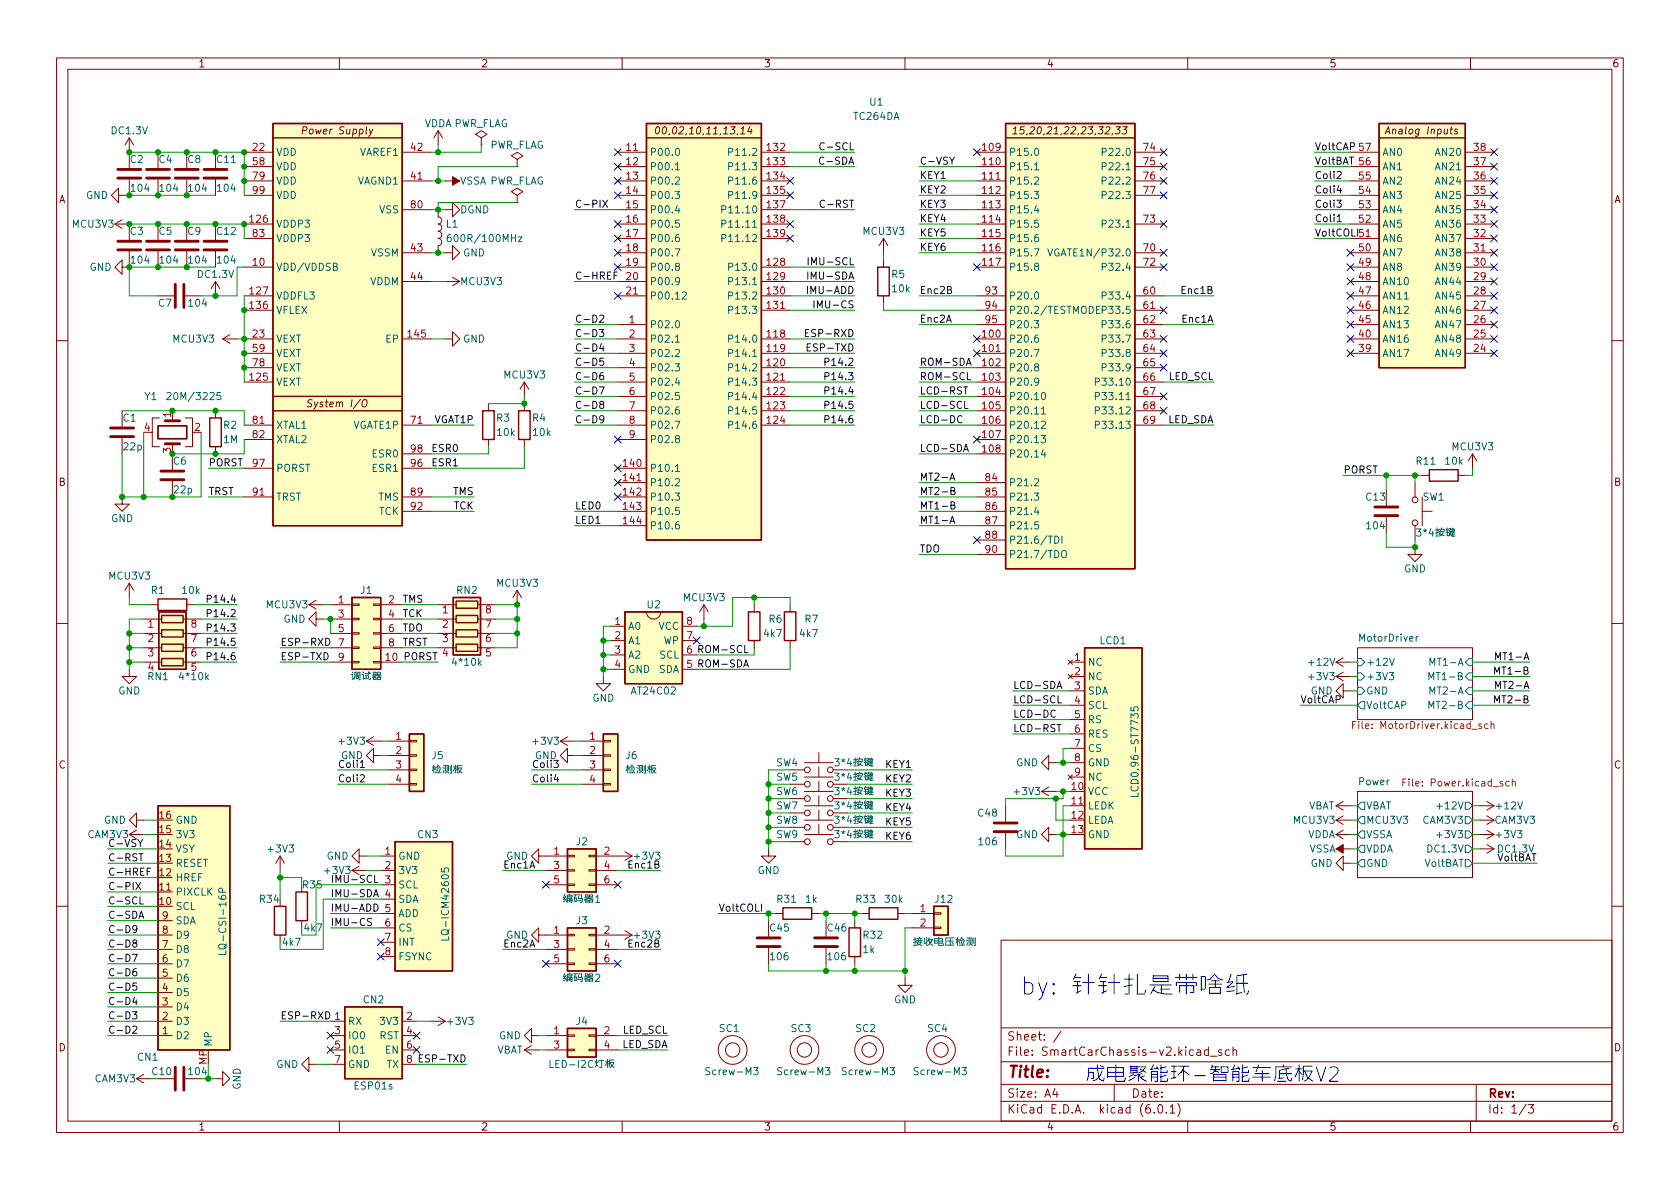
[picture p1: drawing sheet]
<svg xmlns="http://www.w3.org/2000/svg" width="297mm" height="210mm" viewBox="0 0 297 210" stroke-linecap="round" stroke-linejoin="round" font-family="sans-serif">
<defs><g id="words">
<text font-size="2.8" fill="#840000" x="178" y="190.6">Title:</text>
<g font-size="2.1" fill="#840000">
<text x="178" y="184">Sheet: /</text>
<text x="178" y="186.7">File: SmartCarChassis-v2.kicad_sch</text>
<text x="178" y="196.9">KiCad E.D.A. kicad (6.0.1)</text>
<text x="178" y="194.1">Size: A4</text>
<text x="200" y="194.1">Date:</text>
<text x="263" y="194.1">Rev:</text>
<text x="263" y="196.9">Id: 1/3</text>
</g>
<g font-size="1.8" fill="#840000">
<text x="35" y="11.9">1</text>
<text x="85" y="11.9">2</text>
<text x="135" y="11.9">3</text>
<text x="185" y="11.9">4</text>
<text x="235" y="11.9">5</text>
<text x="285" y="11.9">6</text>
<text x="53.8" y="23.7">Power Supply</text>
<text x="117.3" y="23.7">00,02,10,11,13,14</text>
<text x="180.9" y="23.7">15,20,21,22,23,32,33</text>
<text x="245.6" y="23.7">Analog Inputs</text>
<text x="10.3" y="35.9">A</text>
<text x="285.3" y="35.9">A</text>
<text x="55.1" y="72">System I/O</text>
<text x="10.3" y="85.9">B</text>
<text x="285.3" y="85.9">B</text>
<text x="10.3" y="135.9">C</text>
<text x="285.3" y="135.9">C</text>
<text x="10.3" y="185.9">D</text>
<text x="285.3" y="185.9">D</text>
<text x="35" y="199.9">1</text>
<text x="85" y="199.9">2</text>
<text x="135" y="199.9">3</text>
<text x="185" y="199.9">4</text>
<text x="235" y="199.9">5</text>
<text x="285" y="199.9">6</text>
</g>
<g font-size="1.8" fill="#006464">
<text x="19.8" y="23.7">DC1.3V</text>
<text x="75" y="22.5">VDDAPWR_FLAG</text>
<text x="151" y="21.2">TC264DA</text>
<text x="153.8" y="18.7">U1</text>
<text x="23" y="28.8">C2</text>
<text x="28.1" y="28.8">C4</text>
<text x="33.2" y="28.8">C8</text>
<text x="38.4" y="28.8">C11</text>
<text x="48.8" y="27.6">VDD</text>
<text x="63.6" y="27.6">VAREF1</text>
<text x="86.5" y="26.3">PWR_FLAG</text>
<text x="114.8" y="27.6">P00.0</text>
<text x="129.5" y="27.6">P11.2</text>
<text x="178.3" y="27.6">P15.0</text>
<text x="195.5" y="27.6">P22.0</text>
<text x="244.3" y="27.6">AN0</text>
<text x="254.1" y="27.6">AN20</text>
<text x="15.2" y="35.2">GND</text>
<text x="23.3" y="33.9">104</text>
<text x="28.4" y="33.9">104</text>
<text x="33.4" y="33.9">104</text>
<text x="38.5" y="33.9">104</text>
<text x="48.8" y="30.1">VDD</text>
<text x="48.8" y="32.6">VDD</text>
<text x="48.8" y="35.2">VDD</text>
<text x="63.2" y="32.6">VAGND1</text>
<text x="81.2" y="32.6">VSSA PWR_FLAG</text>
<text x="114.8" y="30.1">P00.1</text>
<text x="114.8" y="32.6">P00.2</text>
<text x="114.8" y="35.2">P00.3</text>
<text x="129.5" y="30.1">P11.3</text>
<text x="129.5" y="32.6">P11.6</text>
<text x="129.5" y="35.2">P11.9</text>
<text x="178.3" y="30.1">P15.1</text>
<text x="178.3" y="32.6">P15.2</text>
<text x="178.3" y="35.2">P15.3</text>
<text x="195.5" y="30.1">P22.1</text>
<text x="195.5" y="32.6">P22.2</text>
<text x="195.5" y="35.2">P22.3</text>
<text x="244.3" y="35.2">AN3</text>
<text x="244.3" y="32.6">AN2</text>
<text x="244.3" y="30.1">AN1</text>
<text x="254.1" y="35.2">AN25</text>
<text x="254.1" y="32.6">AN24</text>
<text x="254.1" y="30.1">AN21</text>
<text x="12.9" y="40.3">MCU3V3</text>
<text x="23" y="41.5">C3</text>
<text x="28.1" y="41.5">C5</text>
<text x="33.2" y="41.5">C9</text>
<text x="38.4" y="41.5">C12</text>
<text x="48.8" y="40.3">VDDP3</text>
<text x="67.1" y="37.7">VSS</text>
<text x="78.9" y="40.3">L1</text>
<text x="81.3" y="37.7">DGND</text>
<text x="114.8" y="37.7">P00.4</text>
<text x="114.8" y="40.3">P00.5</text>
<text x="128.5" y="37.7">P11.10</text>
<text x="128.5" y="40.3">P11.11</text>
<text x="152.7" y="41.5">MCU3V3</text>
<text x="178.3" y="37.7">P15.4</text>
<text x="178.3" y="40.3">P15.5</text>
<text x="195.5" y="40.3">P23.1</text>
<text x="244.3" y="40.3">AN5</text>
<text x="244.3" y="37.7">AN4</text>
<text x="254.1" y="40.3">AN36</text>
<text x="254.1" y="37.7">AN35</text>
<text x="15.8" y="47.9">GND</text>
<text x="23.3" y="46.6">104</text>
<text x="28.4" y="46.6">104</text>
<text x="33.4" y="46.6">104</text>
<text x="38.5" y="46.6">104</text>
<text x="48.8" y="47.9">VDD/VDDSB</text>
<text x="48.8" y="42.8">VDDP3</text>
<text x="65.6" y="45.3">VSSM</text>
<text x="80" y="42.8">600R/100MHz</text>
<text x="81.9" y="45.3">GND</text>
<text x="114.8" y="42.8">P00.6</text>
<text x="114.8" y="45.3">P00.7</text>
<text x="114.8" y="47.9">P00.8</text>
<text x="128.5" y="42.8">P11.12</text>
<text x="129.5" y="47.9">P13.0</text>
<text x="178.3" y="42.8">P15.6</text>
<text x="178.3" y="45.3">P15.7</text>
<text x="178.3" y="47.9">P15.8</text>
<text x="186.7" y="45.3">VGATE1N/P32.0</text>
<text x="195.5" y="47.9">P32.4</text>
<text x="244.3" y="47.9">AN8</text>
<text x="244.3" y="45.3">AN7</text>
<text x="244.3" y="42.8">AN6</text>
<text x="254.1" y="47.9">AN39</text>
<text x="254.1" y="45.3">AN38</text>
<text x="254.1" y="42.8">AN37</text>
<text x="35" y="49.1">DC1.3V</text>
<text x="48.8" y="53">VDDFL3</text>
<text x="65.4" y="50.4">VDDM</text>
<text x="81.6" y="50.4">MCU3V3</text>
<text x="114.8" y="50.4">P00.9</text>
<text x="114.8" y="53">P00.12</text>
<text x="129.5" y="50.4">P13.1</text>
<text x="129.5" y="53">P13.2</text>
<text x="157.7" y="49.1">R5</text>
<text x="157.8" y="51.7">10k</text>
<text x="178.3" y="53">P20.0</text>
<text x="195.5" y="53">P33.4</text>
<text x="244.3" y="53">AN11</text>
<text x="244.3" y="50.4">AN10</text>
<text x="254.1" y="53">AN45</text>
<text x="254.1" y="50.4">AN44</text>
<text x="28" y="54.2">C7</text>
<text x="33.5" y="54.2">104</text>
<text x="48.8" y="55.5">VFLEX</text>
<text x="114.8" y="58">P02.0</text>
<text x="129.5" y="55.5">P13.3</text>
<text x="178.3" y="55.5">P20.2/TESTMODE</text>
<text x="178.3" y="58">P20.3</text>
<text x="195.5" y="55.5">P33.5</text>
<text x="195.5" y="58">P33.6</text>
<text x="244.3" y="58">AN13</text>
<text x="244.3" y="55.5">AN12</text>
<text x="254.1" y="58">AN47</text>
<text x="254.1" y="55.5">AN46</text>
<text x="30.7" y="60.6">MCU3V3</text>
<text x="48.8" y="60.6">VEXT</text>
<text x="48.8" y="63.1">VEXT</text>
<text x="48.8" y="65.7">VEXT</text>
<text x="68.3" y="60.6">EP</text>
<text x="81.9" y="60.6">GND</text>
<text x="114.8" y="60.6">P02.1</text>
<text x="114.8" y="63.1">P02.2</text>
<text x="114.8" y="65.7">P02.3</text>
<text x="129.5" y="60.6">P14.0</text>
<text x="129.5" y="63.1">P14.1</text>
<text x="129.5" y="65.7">P14.2</text>
<text x="178.3" y="60.6">P20.6</text>
<text x="178.3" y="63.1">P20.7</text>
<text x="178.3" y="65.7">P20.8</text>
<text x="195.5" y="60.6">P33.7</text>
<text x="195.5" y="63.1">P33.8</text>
<text x="195.5" y="65.7">P33.9</text>
<text x="244.3" y="63.1">AN17</text>
<text x="244.3" y="60.6">AN16</text>
<text x="254.1" y="63.1">AN49</text>
<text x="254.1" y="60.6">AN48</text>
<text x="25.6" y="70.7">Y1</text>
<text x="30.4" y="70.7">20M/3225</text>
<text x="48.8" y="68.2">VEXT</text>
<text x="89.2" y="66.9">MCU3V3</text>
<text x="114.8" y="68.2">P02.4</text>
<text x="114.8" y="70.7">P02.5</text>
<text x="129.5" y="68.2">P14.3</text>
<text x="129.5" y="70.7">P14.4</text>
<text x="178.3" y="68.2">P20.9</text>
<text x="178.3" y="70.7">P20.10</text>
<text x="194.5" y="68.2">P33.10</text>
<text x="194.5" y="70.7">P33.11</text>
<text x="21.8" y="74.5">C1</text>
<text x="39.6" y="75.8">R2</text>
<text x="48.8" y="75.8">XTAL1</text>
<text x="62.4" y="75.8">VGATE1P</text>
<text x="87.8" y="74.5">R3</text>
<text x="88" y="77.1">10k</text>
<text x="94.2" y="74.5">R4</text>
<text x="94.3" y="77.1">10k</text>
<text x="114.8" y="73.3">P02.6</text>
<text x="114.8" y="75.8">P02.7</text>
<text x="129.5" y="73.3">P14.5</text>
<text x="129.5" y="75.8">P14.6</text>
<text x="178.3" y="73.3">P20.11</text>
<text x="178.3" y="75.8">P20.12</text>
<text x="194.5" y="73.3">P33.12</text>
<text x="194.5" y="75.8">P33.13</text>
<text x="21.9" y="79.6">22p</text>
<text x="30.7" y="82.2">C6</text>
<text x="39.6" y="78.4">1M</text>
<text x="48.8" y="78.4">XTAL2</text>
<text x="48.8" y="83.4">PORST</text>
<text x="66" y="83.4">ESR1</text>
<text x="66" y="80.9">ESR0</text>
<text x="114.8" y="83.4">P10.1</text>
<text x="114.8" y="78.4">P02.8</text>
<text x="178.3" y="78.4">P20.13</text>
<text x="178.3" y="80.9">P20.14</text>
<text x="250.5" y="82.2">R11</text>
<text x="255.6" y="82.2">10k</text>
<text x="256.8" y="79.6">MCU3V3</text>
<text x="30.8" y="87.2">22p</text>
<text x="48.8" y="88.5">TRST</text>
<text x="66.9" y="88.5">TMS</text>
<text x="114.8" y="86">P10.2</text>
<text x="114.8" y="88.5">P10.3</text>
<text x="178.3" y="86">P21.2</text>
<text x="178.3" y="88.5">P21.3</text>
<text x="241.6" y="88.5">C13</text>
<text x="251.6" y="88.5">SW1</text>
<text x="19.6" y="92.3">GND</text>
<text x="67" y="91.1">TCK</text>
<text x="114.8" y="91.1">P10.5</text>
<text x="114.8" y="93.6">P10.6</text>
<text x="178.3" y="91.1">P21.4</text>
<text x="178.3" y="93.6">P21.5</text>
<text x="241.7" y="93.6">104</text>
<text x="178.3" y="96.1">P21.6/TDI</text>
<text x="178.3" y="98.7">P21.7/TDO</text>
<text x="248.2" y="101.2">GND</text>
<text x="19.3" y="102.5">MCU3V3</text>
<text x="26.8" y="105">R1</text>
<text x="32.3" y="105">10k</text>
<text x="47.2" y="107.6">MCU3V3</text>
<text x="63.8" y="105">J1</text>
<text x="80.8" y="105">RN2</text>
<text x="87.9" y="103.8">MCU3V3</text>
<text x="114.4" y="107.6">U2</text>
<text x="120.9" y="106.3">MCU3V3</text>
<text x="50.1" y="110.1">GND</text>
<text x="111" y="111.4">A0</text>
<text x="111" y="113.9">A1</text>
<text x="116.4" y="111.4">VCC</text>
<text x="117.3" y="113.9">WP</text>
<text x="135.2" y="112.6">4k7</text>
<text x="136" y="110.1">R6</text>
<text x="141.5" y="112.6">4k7</text>
<text x="142.3" y="110.1">R7</text>
<text x="194.5" y="113.9">LCD1</text>
<text x="240.5" y="113.4">MotorDriver</text>
<text x="80.2" y="117.7">4*10k</text>
<text x="111" y="116.5">A2</text>
<text x="111" y="119">GND</text>
<text x="116.4" y="119">SDA</text>
<text x="116.6" y="116.5">SCL</text>
<text x="192.3" y="117.7">NC</text>
<text x="231.5" y="117.7">+12V</text>
<text x="241.5" y="117.7">+12V</text>
<text x="253.5" y="117.7">MT1-A</text>
<text x="20.9" y="122.8">GND</text>
<text x="26.2" y="120.3">RN1</text>
<text x="32" y="120.3">4*10k</text>
<text x="104.7" y="124.1">GND</text>
<text x="111.8" y="122.8">AT24C02</text>
<text x="192.3" y="120.3">NC</text>
<text x="192.3" y="122.8">SDA</text>
<text x="192.3" y="125.3">SCL</text>
<text x="231.5" y="120.3">+3V3</text>
<text x="241.5" y="120.3">+3V3</text>
<text x="241.5" y="125.3">VoltCAP</text>
<text x="241.5" y="122.8">GND</text>
<text x="253.5" y="125.3">MT2-B</text>
<text x="253.5" y="120.3">MT1-B</text>
<text x="253.5" y="122.8">MT2-A</text>
<text x="60.1" y="131.7">+3V3</text>
<text x="94.4" y="131.7">+3V3</text>
<text x="192.3" y="127.9">RS</text>
<text x="192.3" y="130.4">RES</text>
<text x="60.3" y="134.2">GND</text>
<text x="76.4" y="134.2">J5</text>
<text x="79.1" y="136.8">þÿhÀmKg•</text>
<text x="110.7" y="134.2">J6</text>
<text x="113.4" y="136.8">þÿhÀmKg•</text>
<text x="137.3" y="135.5">SW4</text>
<text x="179.6" y="135.5">GND</text>
<text x="192.3" y="133">CS</text>
<text x="192.3" y="135.5">GND</text>
<text x="137.3" y="138">SW5</text>
<text x="137.3" y="140.6">SW6</text>
<text x="137.3" y="143.1">SW7</text>
<text x="179.4" y="140.6">+3V3</text>
<text x="192.3" y="140.6">VCC</text>
<text x="192.3" y="143.1">LEDK</text>
<text x="192.3" y="138">NC</text>
<text x="201.3" y="139.9" transform="rotate(-90 201.3 139.9)">LCD0.96-ST7735</text>
<text x="231.3" y="143.1">VBAT</text>
<text x="240.3" y="138.8">Power</text>
<text x="241.5" y="143.1">VBAT</text>
<text x="254.7" y="143.1">+12V</text>
<text x="264.7" y="143.1">+12V</text>
<text x="15.5" y="148.2">CAM3V3</text>
<text x="18.4" y="145.7">GND</text>
<text x="31" y="148.2">3V3</text>
<text x="31" y="145.7">GND</text>
<text x="73.9" y="148.2">CN3</text>
<text x="101.9" y="149.5">J2</text>
<text x="137.3" y="145.7">SW8</text>
<text x="137.3" y="148.2">SW9</text>
<text x="173" y="144.4">C48</text>
<text x="173.2" y="149.5">106</text>
<text x="179.6" y="148.2">GND</text>
<text x="192.3" y="145.7">LEDA</text>
<text x="192.3" y="148.2">GND</text>
<text x="228.8" y="145.7">MCU3V3</text>
<text x="231.2" y="148.2">VDDA</text>
<text x="241.5" y="148.2">VSSA</text>
<text x="241.5" y="145.7">MCU3V3</text>
<text x="251.7" y="145.7">CAM3V3</text>
<text x="254.7" y="148.2">+3V3</text>
<text x="264.3" y="145.7">CAM3V3</text>
<text x="264.7" y="148.2">+3V3</text>
<text x="31" y="155.8">HREF</text>
<text x="31" y="153.3">RESET</text>
<text x="31" y="150.7">VSY</text>
<text x="47.5" y="150.7">+3V3</text>
<text x="57.5" y="154.6">+3V3</text>
<text x="57.7" y="152">GND</text>
<text x="70.4" y="152">GND</text>
<text x="70.4" y="154.6">3V3</text>
<text x="89.5" y="152">GND</text>
<text x="112.3" y="152">+3V3</text>
<text x="133.9" y="154.6">GND</text>
<text x="231.4" y="150.7">VSSA</text>
<text x="231.7" y="153.3">GND</text>
<text x="241.5" y="153.3">GND</text>
<text x="241.5" y="150.7">VDDA</text>
<text x="251.9" y="153.3">VoltBAT</text>
<text x="252.7" y="150.7">DC1.3V</text>
<text x="31" y="160.9">SCL</text>
<text x="31" y="158.4">PIXCLK</text>
<text x="46" y="159.6">R34</text>
<text x="53.6" y="157.1">R35</text>
<text x="70.4" y="157.1">SCL</text>
<text x="70.4" y="159.6">SDA</text>
<text x="137.5" y="159.6">R31</text>
<text x="142.5" y="159.6">1k</text>
<text x="151.4" y="159.6">R33</text>
<text x="156.5" y="159.6">30k</text>
<text x="165.4" y="159.6">J12</text>
<text x="31" y="166">D9</text>
<text x="31" y="163.4">SDA</text>
<text x="40" y="167.8" transform="rotate(-90 40 167.8)">LQ-CSI-16P</text>
<text x="50.1" y="167.3">4k7</text>
<text x="53.9" y="164.7">4k7</text>
<text x="70.4" y="162.2">ADD</text>
<text x="70.4" y="164.7">CS</text>
<text x="70.4" y="167.3">INT</text>
<text x="79.4" y="165.5" transform="rotate(-90 79.4 165.5)">LQ-ICM42605</text>
<text x="89.5" y="166">GND</text>
<text x="101.9" y="163.4">J3</text>
<text x="112.3" y="166">+3V3</text>
<text x="136.2" y="164.7">C45</text>
<text x="146.4" y="164.7">C46</text>
<text x="152.7" y="166">R32</text>
<text x="167" y="167.3">þÿc¥e6u5S‹hÀmK</text>
<text x="31" y="173.6">D6</text>
<text x="31" y="171.1">D7</text>
<text x="31" y="168.5">D8</text>
<text x="70.4" y="169.8">FSYNC</text>
<text x="136.3" y="169.8">106</text>
<text x="146.5" y="169.8">106</text>
<text x="152.6" y="168.5">1k</text>
<text x="31" y="178.7">D4</text>
<text x="31" y="176.1">D5</text>
<text x="64.3" y="177.4">CN2</text>
<text x="158.1" y="177.4">GND</text>
<text x="31" y="183.8">D2</text>
<text x="31" y="181.2">D3</text>
<text x="37.5" y="185.2" transform="rotate(-90 37.5 185.2)">MP</text>
<text x="61.5" y="181.2">RX</text>
<text x="61.5" y="183.8">IO0</text>
<text x="67.1" y="183.8">RST</text>
<text x="67.5" y="181.2">3V3</text>
<text x="79.3" y="181.2">+3V3</text>
<text x="88.2" y="183.8">GND</text>
<text x="101.9" y="181.2">J4</text>
<text x="127.2" y="182.5">SC1</text>
<text x="139.9" y="182.5">SC3</text>
<text x="151.3" y="182.5">SC2</text>
<text x="164" y="182.5">SC4</text>
<text x="16.8" y="191.4">CAM3V3</text>
<text x="24.3" y="187.6">CN1</text>
<text x="48.8" y="188.8">GND</text>
<text x="61.5" y="186.3">IO1</text>
<text x="61.5" y="188.8">GND</text>
<text x="68.2" y="186.3">EN</text>
<text x="68.4" y="188.8">TX</text>
<text x="87.8" y="186.3">VBAT</text>
<text x="125.3" y="190.1">Screw-M3</text>
<text x="138" y="190.1">Screw-M3</text>
<text x="149.4" y="190.1">Screw-M3</text>
<text x="162.1" y="190.1">Screw-M3</text>
<text x="42.5" y="192.7" transform="rotate(-90 42.5 192.7)">GND</text>
<text x="62.8" y="192.7">ESP01s</text>
</g>
<g font-size="1.8" fill="#a90000">
<text x="44.7" y="26.7">22</text>
<text x="44.7" y="29.2">58</text>
<text x="72.7" y="26.7">42</text>
<text x="110.8" y="26.7">11</text>
<text x="110.8" y="29.2">12</text>
<text x="135.7" y="26.7">132</text>
<text x="135.7" y="29.2">133</text>
<text x="173.8" y="26.7">109</text>
<text x="173.8" y="29.2">110</text>
<text x="202.2" y="26.7">74</text>
<text x="202.2" y="29.2">75</text>
<text x="240.3" y="29.2">56</text>
<text x="260.6" y="29.2">37</text>
<text x="260.6" y="26.7">38</text>
<text x="44.7" y="31.7">79</text>
<text x="44.7" y="34.3">99</text>
<text x="72.7" y="31.7">41</text>
<text x="110.8" y="31.7">13</text>
<text x="110.8" y="34.3">14</text>
<text x="135.7" y="31.7">134</text>
<text x="135.7" y="34.3">135</text>
<text x="173.8" y="31.7">111</text>
<text x="173.8" y="34.3">112</text>
<text x="202.2" y="31.7">76</text>
<text x="202.2" y="34.3">77</text>
<text x="240.3" y="34.3">54</text>
<text x="240.3" y="31.7">55</text>
<text x="260.6" y="34.3">35</text>
<text x="260.6" y="31.7">36</text>
<text x="44.2" y="39.4">126</text>
<text x="44.7" y="41.9">83</text>
<text x="72.7" y="36.8">80</text>
<text x="110.8" y="36.8">15</text>
<text x="110.8" y="39.4">16</text>
<text x="110.8" y="41.9">17</text>
<text x="135.7" y="36.8">137</text>
<text x="135.7" y="39.4">138</text>
<text x="135.7" y="41.9">139</text>
<text x="173.8" y="36.8">113</text>
<text x="173.8" y="39.4">114</text>
<text x="173.8" y="41.9">115</text>
<text x="202.2" y="39.4">73</text>
<text x="240.3" y="39.4">52</text>
<text x="240.3" y="36.8">53</text>
<text x="260.6" y="41.9">32</text>
<text x="260.6" y="39.4">33</text>
<text x="260.6" y="36.8">34</text>
<text x="44.7" y="47">10</text>
<text x="72.7" y="44.4">43</text>
<text x="110.8" y="44.4">18</text>
<text x="110.8" y="47">19</text>
<text x="135.7" y="47">128</text>
<text x="173.8" y="44.4">116</text>
<text x="173.8" y="47">117</text>
<text x="202.2" y="44.4">70</text>
<text x="202.2" y="47">72</text>
<text x="240.3" y="47">49</text>
<text x="240.3" y="44.4">50</text>
<text x="260.6" y="47">30</text>
<text x="260.6" y="44.4">31</text>
<text x="44.2" y="52.1">127</text>
<text x="72.7" y="49.5">44</text>
<text x="110.8" y="49.5">20</text>
<text x="110.8" y="52.1">21</text>
<text x="135.7" y="49.5">129</text>
<text x="135.7" y="52.1">130</text>
<text x="174.3" y="52.1">93</text>
<text x="202.2" y="52.1">60</text>
<text x="240.3" y="52.1">47</text>
<text x="240.3" y="49.5">48</text>
<text x="260.6" y="52.1">28</text>
<text x="260.6" y="49.5">29</text>
<text x="44.2" y="54.6">136</text>
<text x="44.7" y="59.7">23</text>
<text x="72.2" y="59.7">145</text>
<text x="111.3" y="57.1">1</text>
<text x="111.3" y="59.7">2</text>
<text x="135.7" y="59.7">118</text>
<text x="135.7" y="54.6">131</text>
<text x="173.8" y="59.7">100</text>
<text x="174.3" y="54.6">94</text>
<text x="174.3" y="57.1">95</text>
<text x="202.2" y="54.6">61</text>
<text x="202.2" y="57.1">62</text>
<text x="202.2" y="59.7">63</text>
<text x="240.3" y="59.7">40</text>
<text x="240.3" y="57.1">45</text>
<text x="240.3" y="54.6">46</text>
<text x="260.6" y="59.7">25</text>
<text x="260.6" y="57.1">26</text>
<text x="260.6" y="54.6">27</text>
<text x="44.7" y="62.2">59</text>
<text x="44.7" y="64.8">78</text>
<text x="111.3" y="62.2">3</text>
<text x="111.3" y="64.8">4</text>
<text x="135.7" y="62.2">119</text>
<text x="135.7" y="64.8">120</text>
<text x="173.8" y="62.2">101</text>
<text x="173.8" y="64.8">102</text>
<text x="202.2" y="62.2">64</text>
<text x="202.2" y="64.8">65</text>
<text x="240.3" y="62.2">39</text>
<text x="260.6" y="62.2">24</text>
<text x="44.2" y="67.3">125</text>
<text x="111.3" y="67.3">5</text>
<text x="111.3" y="69.8">6</text>
<text x="135.7" y="67.3">121</text>
<text x="135.7" y="69.8">122</text>
<text x="173.8" y="67.3">103</text>
<text x="173.8" y="69.8">104</text>
<text x="202.2" y="67.3">66</text>
<text x="202.2" y="69.8">67</text>
<text x="25.5" y="76.2">4</text>
<text x="30.2" y="73.8" transform="rotate(-90 30.2 73.8)">1</text>
<text x="34.4" y="76.2">2</text>
<text x="44.7" y="74.9">81</text>
<text x="44.7" y="77.5">82</text>
<text x="72.7" y="74.9">71</text>
<text x="111.3" y="72.4">7</text>
<text x="111.3" y="74.9">8</text>
<text x="111.3" y="77.5">9</text>
<text x="135.7" y="72.4">123</text>
<text x="135.7" y="74.9">124</text>
<text x="173.8" y="72.4">105</text>
<text x="173.8" y="74.9">106</text>
<text x="173.8" y="77.5">107</text>
<text x="202.2" y="72.4">68</text>
<text x="202.2" y="74.9">69</text>
<text x="30.2" y="80.1" transform="rotate(-90 30.2 80.1)">3</text>
<text x="44.7" y="82.5">97</text>
<text x="72.7" y="82.5">96</text>
<text x="72.7" y="80">98</text>
<text x="110.3" y="82.5">140</text>
<text x="173.8" y="80">108</text>
<text x="44.7" y="87.6">91</text>
<text x="72.7" y="87.6">89</text>
<text x="110.3" y="85.1">141</text>
<text x="110.3" y="87.6">142</text>
<text x="174.3" y="85.1">84</text>
<text x="174.3" y="87.6">85</text>
<text x="72.7" y="90.2">92</text>
<text x="110.3" y="90.2">143</text>
<text x="110.3" y="92.7">144</text>
<text x="174.3" y="90.2">86</text>
<text x="174.3" y="92.7">87</text>
<text x="174.3" y="95.2">88</text>
<text x="174.3" y="97.8">90</text>
<text x="59.8" y="106.7">1</text>
<text x="68.7" y="106.7">2</text>
<text x="26.2" y="111">1</text>
<text x="26.2" y="113.5">2</text>
<text x="33.8" y="113.5">7</text>
<text x="33.8" y="111">8</text>
<text x="59.8" y="109.2">3</text>
<text x="59.8" y="111.8">5</text>
<text x="68.7" y="109.2">4</text>
<text x="68.7" y="111.8">6</text>
<text x="78.2" y="108.5">1</text>
<text x="78.2" y="111">2</text>
<text x="78.2" y="113.5">3</text>
<text x="85.9" y="113.5">6</text>
<text x="85.9" y="111">7</text>
<text x="85.9" y="108.5">8</text>
<text x="108.7" y="110.5">1</text>
<text x="108.7" y="113">2</text>
<text x="121.4" y="113">7</text>
<text x="121.4" y="110.5">8</text>
<text x="26.2" y="116.1">3</text>
<text x="26.2" y="118.6">4</text>
<text x="33.8" y="118.6">5</text>
<text x="33.8" y="116.1">6</text>
<text x="59.8" y="114.3">7</text>
<text x="59.8" y="116.8">9</text>
<text x="68.7" y="114.3">8</text>
<text x="78.2" y="116.1">4</text>
<text x="85.9" y="116.1">5</text>
<text x="108.7" y="115.6">3</text>
<text x="108.7" y="118.1">4</text>
<text x="190" y="116.8">1</text>
<text x="190" y="119.4">2</text>
<text x="190" y="121.9">3</text>
<text x="190" y="124.5">4</text>
<text x="70" y="130.8">1</text>
<text x="104.3" y="130.8">1</text>
<text x="190" y="127">5</text>
<text x="190" y="129.5">6</text>
<text x="70" y="133.3">2</text>
<text x="70" y="135.9">3</text>
<text x="104.3" y="133.3">2</text>
<text x="104.3" y="135.9">3</text>
<text x="190" y="132.1">7</text>
<text x="190" y="134.6">8</text>
<text x="190" y="137.2">9</text>
<text x="70" y="138.4">4</text>
<text x="104.3" y="138.4">4</text>
<text x="189.5" y="139.7">10</text>
<text x="189.5" y="142.2">11</text>
<text x="28.2" y="149.9">14</text>
<text x="28.2" y="147.3">15</text>
<text x="28.2" y="144.8">16</text>
<text x="189.5" y="144.8">12</text>
<text x="189.5" y="147.3">13</text>
<text x="28.2" y="154.9">12</text>
<text x="28.2" y="152.4">13</text>
<text x="68.1" y="151.1">1</text>
<text x="68.1" y="153.7">2</text>
<text x="97.9" y="151.1">1</text>
<text x="97.9" y="153.7">3</text>
<text x="106.8" y="151.1">2</text>
<text x="106.8" y="153.7">4</text>
<text x="28.2" y="160">10</text>
<text x="28.2" y="157.5">11</text>
<text x="68.1" y="156.2">3</text>
<text x="68.1" y="158.7">4</text>
<text x="68.1" y="161.3">5</text>
<text x="97.9" y="156.2">5</text>
<text x="106.8" y="156.2">6</text>
<text x="162.7" y="161.3">1</text>
<text x="28.7" y="167.6">7</text>
<text x="28.7" y="165.1">8</text>
<text x="28.7" y="162.6">9</text>
<text x="68.1" y="163.8">6</text>
<text x="68.1" y="166.4">7</text>
<text x="97.9" y="165.1">1</text>
<text x="97.9" y="167.6">3</text>
<text x="106.8" y="165.1">2</text>
<text x="106.8" y="167.6">4</text>
<text x="162.7" y="163.8">2</text>
<text x="28.7" y="172.7">5</text>
<text x="28.7" y="170.2">6</text>
<text x="68.1" y="168.9">8</text>
<text x="97.9" y="170.2">5</text>
<text x="106.8" y="170.2">6</text>
<text x="28.7" y="177.8">3</text>
<text x="28.7" y="175.3">4</text>
<text x="28.7" y="182.9">1</text>
<text x="28.7" y="180.3">2</text>
<text x="59.2" y="180.3">1</text>
<text x="59.2" y="182.9">3</text>
<text x="59.2" y="185.4">5</text>
<text x="71.9" y="180.3">2</text>
<text x="71.9" y="182.9">4</text>
<text x="71.9" y="185.4">6</text>
<text x="97.9" y="182.9">1</text>
<text x="97.9" y="185.4">3</text>
<text x="106.8" y="182.9">2</text>
<text x="106.8" y="185.4">4</text>
<text x="36.6" y="188.3" transform="rotate(-90 36.6 188.3)">MP</text>
<text x="59.2" y="188">7</text>
<text x="71.9" y="188">8</text>
</g>
<g font-size="1.8" fill="#0f0f0f">
<text x="145.5" y="29.1">C-SDA</text>
<text x="145.7" y="26.6">C-SCL</text>
<text x="162.6" y="29.1">C-VSY</text>
<text x="232.4" y="29.1">VoltBAT</text>
<text x="232.4" y="26.6">VoltCAP 57</text>
<text x="162.6" y="31.6">KEY1</text>
<text x="162.6" y="34.2">KEY2</text>
<text x="232.4" y="31.6">Coli2</text>
<text x="232.4" y="34.2">Coli4</text>
<text x="101.6" y="36.7">C-PIX</text>
<text x="145.7" y="36.7">C-RST</text>
<text x="162.6" y="39.3">KEY4</text>
<text x="162.6" y="41.8">KEY5</text>
<text x="162.6" y="36.7">KEY3</text>
<text x="232.4" y="39.3">Coli1</text>
<text x="232.4" y="36.7">Coli3</text>
<text x="232.4" y="41.8">VoltCOLI 51</text>
<text x="143.8" y="46.9">IMU-SCL</text>
<text x="162.6" y="44.3">KEY6</text>
<text x="101.6" y="49.4">C-HREF</text>
<text x="143.5" y="52">IMU-ADD</text>
<text x="143.6" y="49.4">IMU-SDA</text>
<text x="162.6" y="52">Enc2B</text>
<text x="209.1" y="52">Enc1B</text>
<text x="101.6" y="57">C-D2</text>
<text x="101.6" y="59.6">C-D3</text>
<text x="143.3" y="59.6">ESP-RXD</text>
<text x="144.8" y="54.5">IMU-CS</text>
<text x="162.6" y="57">Enc2A</text>
<text x="209.1" y="57">Enc1A</text>
<text x="101.6" y="62.1">C-D4</text>
<text x="101.6" y="64.7">C-D5</text>
<text x="143.5" y="62.1">ESP-TXD</text>
<text x="146.5" y="64.7">P14.2</text>
<text x="162.6" y="64.7">ROM-SDA</text>
<text x="101.6" y="69.7">C-D7</text>
<text x="101.6" y="67.2">C-D6</text>
<text x="146.5" y="67.2">P14.3</text>
<text x="146.5" y="69.7">P14.4</text>
<text x="162.6" y="69.7">LCD-RST</text>
<text x="162.6" y="67.2">ROM-SCL</text>
<text x="206.6" y="67.2">LED_SCL</text>
<text x="76.7" y="74.8">VGAT1P</text>
<text x="101.6" y="74.8">C-D9</text>
<text x="101.6" y="72.3">C-D8</text>
<text x="146.5" y="74.8">P14.6</text>
<text x="146.5" y="72.3">P14.5</text>
<text x="162.6" y="72.3">LCD-SCL</text>
<text x="162.6" y="74.8">LCD-DC</text>
<text x="206.4" y="74.8">LED_SDA</text>
<text x="36.8" y="82.4">PORST</text>
<text x="76.2" y="79.9">ESR0</text>
<text x="76.2" y="82.4">ESR1</text>
<text x="162.6" y="79.9">LCD-SDA</text>
<text x="237.5" y="83.7">PORST</text>
<text x="36.8" y="87.5">TRST</text>
<text x="80.1" y="87.5">TMS</text>
<text x="162.6" y="87.5">MT2-B</text>
<text x="162.6" y="85">MT2-A</text>
<text x="80.2" y="90.1">TCK</text>
<text x="101.6" y="90.1">LED0</text>
<text x="101.6" y="92.6">LED1</text>
<text x="162.6" y="92.6">MT1-A</text>
<text x="162.6" y="90.1">MT1-B</text>
<text x="162.6" y="97.7">TDO</text>
<text x="37.3" y="106.6">P14.4</text>
<text x="71.1" y="106.6">TMS</text>
<text x="37.3" y="109.1">P14.2</text>
<text x="37.3" y="111.7">P14.3</text>
<text x="71.1" y="109.1">TCK</text>
<text x="71.1" y="111.7">TDO</text>
<text x="37.3" y="114.2">P14.5</text>
<text x="37.3" y="116.7">P14.6</text>
<text x="49.5" y="116.7">ESP-TXD</text>
<text x="49.5" y="114.2">ESP-RXD</text>
<text x="68.2" y="116.8">10 PORST</text>
<text x="71.1" y="114.2">TRST</text>
<text x="121.4" y="118.1">5 ROM-SDA</text>
<text x="121.4" y="115.6">6 ROM-SCL</text>
<text x="265.1" y="116.7">MT1-A</text>
<text x="265.1" y="119.3">MT1-B</text>
<text x="179.1" y="121.8">LCD-SDA</text>
<text x="179.1" y="124.4">LCD-SCL</text>
<text x="229.9" y="124.4">VoltCAP</text>
<text x="231.7" y="122.8">GND</text>
<text x="265.1" y="121.8">MT2-A</text>
<text x="265.1" y="124.4">MT2-B</text>
<text x="179.1" y="126.9">LCD-DC</text>
<text x="179.1" y="129.4">LCD-RST</text>
<text x="59.7" y="135.8">Coli1</text>
<text x="94" y="135.8">Coli3</text>
<text x="94.6" y="134.2">GND</text>
<text x="156.7" y="135.8">KEY1</text>
<text x="59.7" y="138.3">Coli2</text>
<text x="94" y="138.3">Coli4</text>
<text x="156.7" y="143.4">KEY4</text>
<text x="156.7" y="140.9">KEY3</text>
<text x="156.7" y="138.3">KEY2</text>
<text x="19" y="149.8">C-VSY</text>
<text x="156.7" y="148.5">KEY6</text>
<text x="156.7" y="145.9">KEY5</text>
<text x="19" y="152.3">C-RST</text>
<text x="19" y="154.8">C-HREF</text>
<text x="88.9" y="153.6">Enc1A</text>
<text x="111.3" y="153.6">Enc1B</text>
<text x="264.8" y="152.3">VoltBAT</text>
<text x="264.9" y="150.7">DC1.3V</text>
<text x="19" y="157.4">C-PIX</text>
<text x="19" y="159.9">C-SCL</text>
<text x="58.4" y="158.6">IMU-SDA</text>
<text x="58.4" y="156.1">IMU-SCL</text>
<text x="58.4" y="161.2">IMU-ADD</text>
<text x="127" y="161.2">VoltCOLI</text>
<text x="19" y="162.5">C-SDA</text>
<text x="19" y="167.5">C-D8</text>
<text x="19" y="165">C-D9</text>
<text x="58.4" y="163.7">IMU-CS</text>
<text x="88.9" y="167.5">Enc2A</text>
<text x="111.3" y="167.5">Enc2B</text>
<text x="19" y="172.6">C-D6</text>
<text x="19" y="170.1">C-D7</text>
<text x="19" y="175.2">C-D5</text>
<text x="19" y="177.7">C-D4</text>
<text x="19" y="180.2">C-D3</text>
<text x="19" y="182.8">C-D2</text>
<text x="49.5" y="180.2">ESP-RXD</text>
<text x="109.9" y="185.3">LED_SDA</text>
<text x="110.1" y="182.8">LED_SCL</text>
<text x="74.9" y="187.9">ESP-TXD</text>
</g>
<g font-size="1.8" fill="#725600">
<text x="240.1" y="128.9">File: MotorDriver.kicad_sch</text>
<text x="248.7" y="139.1">File: Power.kicad_sch</text>
</g>
<g font-size="1.8" fill="#009600">
<text x="27" y="190.1">C10</text>
<text x="33.4" y="190.1">104</text>
</g>
</g></defs>
<g fill="none" stroke="#840000" stroke-width=".18">
<path d="M10 10.2h277v190.1h-277zM12 12.2h273v186.1h-273zM60 10.2v2M110 10.2v2M160 10.2v2M210 10.2v2M260 10.2v2M20.3 39.6h2.6v2.8M20.3 39.6l1.3 .8M21 34.5v-1.2l-1.3 1.2 1.3 1.3v-1.3h1.2M21.6 38.9l-1.3 .7M22.9 24.4v5.3"/>
<path d="M22.9 31.7v2.8M22.9 24.4l-.8 1.2M22.9 24.4l.7 1.2M27.9 26.9v2.8M27.9 31.7v2.8M27.9 39.6v2.8M33 26.9v2.8M33 31.7v2.8M33 39.6v2.8M38.1 26.9v2.8M38.1 31.7v2.8M38.1 39.6v2.8"/>
<path d="M43.2 32h5.1M43.2 26.9h5.1M43.2 29.5h5.1M43.2 34.5h5.1M43.2 39.6h5.1M65.9 22.8l-.5 1.2-.2 .1M71.1 32h5.1M71.1 26.9h5.1M71.1 37.1h5.1M77.5 37.1v1.2a.64 .64 0 0 1 .6 .7 .64 .64 0 0 1-.6 .6 .64 .64 0 0 1 .6 .7 .64 .64 0 0 1-.6 .6 .64 .64 0 0 1 .6 .6 .64 .64 0 0 1-.6 .7 .64 .64 0 0 1 .6 .6 .64 .64 0 0 1-.6 .6v1.3M77.5 23.1v2.5M77.5 23.1l-.8 1.3"/>
<path d="M77.5 23.1l.7 1.3M78.7 37.1h1.3v-1.3l1.3 1.3-1.3 1.2v-1.2M78.7 32h2.6M85.1 24.4l1-.7-1-.6-1 .6 1 .7v1.2M85.1 25.6h.1M91.4 34.5l1.1-.6-1.1-.6-1 .6 1 .6v1.3M91.4 35.8h.1M91.4 28.2l1.1-.6-1.1-.7-1 .7 1 .6v1.3M91.4 29.5h.1M109.2 32h5.1M109.2 26.9h5.1M109.2 29.5h5.1"/>
<path d="M109.2 34.5h5.1M109.2 37.1h5.1M109.2 39.6h5.1M116.1 22.5l.3-.1a.75 .75 0 0 1-.3 1.3l-.2-.1v-.4zM132.6 22.4l-.4 .9h.8M132.9 22.8l-.2 .9M134.6 32h5.1M134.6 26.9h5.1M134.6 29.5h5.1M134.6 34.5h5.1M134.6 37.1h5.1M134.6 39.6h5.1"/>
<path d="M172.7 32h5.1M172.7 26.9h5.1M172.7 29.5h5.1M172.7 34.5h5.1M172.7 37.1h5.1M172.7 39.6h5.1M179.1 23.7h.7M179.2 22.8l.4-.4-.2 1.3M181.1 22.4h-.6l-.1 .6 .2-.1 .4 .1 .1 .1-.1 .5-.2 .1-.5-.1M198.5 22.4h.8l-.5 .5 .4 .1-.1 .6-.2 .1-.5-.1M200.7 32h5M200.7 26.9h5"/>
<path d="M200.7 29.5h5M200.7 34.5h5M200.7 39.6h5M238.8 32h5M238.8 26.9h5M238.8 29.5h5M238.8 34.5h5M238.8 37.1h5M238.8 39.6h5M244.9 23.7l.6-1.3 .2 1.3M257.7 22.9l-.3-.1-.2 .3 .4 .2v.3h-.5M259.1 32h5.1"/>
<path d="M259.1 26.9h5.1M259.1 29.5h5.1M259.1 34.5h5.1M259.1 37.1h5.1M259.1 39.6h5.1M22.9 44.4v2.8h-1.3v1.3l-1.3-1.3 1.3-1.2v1.2M27.9 44.4v2.8M32.8 52.3h2.8M33 44.4v2.8M38.1 44.4v2.8M38.1 49.8v2.5M38.1 49.8l-.8 1.2"/>
<path d="M38.1 49.8l.8 1.2M39.4 59.9l1.2 .8M39.4 59.9h2.5M40.6 59.2l-1.2 .7M43.2 59.9h5.1M43.2 47.2h5.1M43.2 42.2h5.1M43.2 52.3h5.1M43.2 54.9h5.1M71.1 49.8h5.1M71.1 59.9h5.1M71.1 44.7h5.1"/>
<path d="M78.7 44.7h1.3v-1.3l1.3 1.3-1.3 1.3v-1.3M78.7 59.9h1.3v-1.2l1.3 1.2-1.3 1.3v-1.3M78.7 49.8h2.6M80 49l1.3 .8M81.3 49.8l-1.3 .7M109.2 49.8h5.1M109.2 59.9h5.1M109.2 57.4h5.1M109.2 47.2h5.1M109.2 42.2h5.1M109.2 44.7h5.1M109.2 52.3h5.1"/>
<path d="M134.6 49.8h5.1M134.6 59.9h5.1M134.6 47.2h5.1M134.6 42.2h5.1M134.6 52.3h5.1M134.6 54.9h5.1M156.2 42.2l-.8 1.2M156.2 42.2v2.5M156.2 46v1.2M156.2 52.3v1.3M156.2 42.2l.8 1.2M172.7 59.9h5.1"/>
<path d="M172.7 57.4h5.1M172.7 47.2h5.1M172.7 42.2h5.1M172.7 44.7h5.1M172.7 52.3h5.1M172.7 54.9h5.1M200.7 59.9h5M200.7 57.4h5M200.7 47.2h5M200.7 44.7h5M200.7 52.3h5M200.7 54.9h5"/>
<path d="M238.8 49.8h5M238.8 59.9h5M238.8 57.4h5M238.8 47.2h5M238.8 42.2h5M238.8 44.7h5M238.8 52.3h5M238.8 54.9h5M259.1 49.8h5.1M259.1 59.9h5.1M259.1 57.4h5.1M259.1 47.2h5.1"/>
<path d="M259.1 42.2h5.1M259.1 44.7h5.1M259.1 52.3h5.1M259.1 54.9h5.1M10 60.2h2M21.6 72.6v2.8M21.6 77.5v2.8M28.2 73.9h-1.3v5.1h1.3M30.5 73.9v.5M30.5 78.5v.5M32.8 73.9h1.2v5.1h-1.2M38.1 72.6v1.3"/>
<path d="M38.1 79v1.3M43.2 62.5h5.1M43.2 65h5.1M43.2 67.6h5.1M43.2 75.2h5.1M43.2 77.7h5.1M55.2 70.7h-.5l-.2 .2 .1 .3 .5 .3-.1 .3-.2 .1h-.5M64.2 70.9l.2-.2h.4a.75 .75 0 0 1-.5 1.2h-.2a.95 .95 0 0 1 .1-1zM71.1 75.2h5.1M86.4 71.4v1.2M86.4 77.7v1.3M92.7 67.6l-.8 1.2"/>
<path d="M92.7 67.6v2.5M92.7 71.4v1.2M92.7 77.7v1.3M92.7 67.6l.8 1.2M109.2 62.5h5.1M109.2 65h5.1M109.2 67.6h5.1M109.2 70.1h5.1M109.2 72.6h5.1M109.2 75.2h5.1M109.2 77.7h5.1M134.6 62.5h5.1"/>
<path d="M134.6 65h5.1M134.6 67.6h5.1M134.6 70.1h5.1M134.6 72.6h5.1M134.6 75.2h5.1M172.7 62.5h5.1M172.7 65h5.1M172.7 67.6h5.1M172.7 70.1h5.1M172.7 72.6h5.1M172.7 75.2h5.1M172.7 77.7h5.1"/>
<path d="M200.7 62.5h5M200.7 65h5M200.7 67.6h5M200.7 70.1h5M200.7 72.6h5M200.7 75.2h5M238.8 62.5h5M259.1 62.5h5.1M285 60.2h2M21.6 87.9v1.2h1.3l-1.3 1.3-1.3-1.3h1.3M30.5 80.3v2.8M30.5 85.1v2.8"/>
<path d="M43.2 82.8h5.1M43.2 87.9h5.1M71.1 80.3h5.1M71.1 82.8h5.1M71.1 87.9h5.1M71.1 90.4h5.1M109.2 82.8h5.1M109.2 85.3h5.1M109.2 87.9h5.1M109.2 90.4h5.1M109.2 93h5.1M172.7 80.3h5.1"/>
<path d="M172.7 85.3h5.1M172.7 87.9h5.1M172.7 90.4h5.1M172.7 93h5.1M172.7 95.5h5.1M172.7 98h5.1M245.1 86.6v2.8M245.1 91.4v2.8M250.2 96.8v1.2h1.3l-1.3 1.3-1.3-1.3h1.3M250.2 85.3v2.6M250.2 93v2.5M251.5 90.4h1.7"/>
<path d="M251.5 87.9v5.1M251.5 84.1h1.2M257.8 84.1h1.3M260.3 80.3l-.7 1.2M260.3 80.3v2.5M260.3 80.3l.8 1.2M10 110.2h2M22.9 118.4v1.2h1.2l-1.2 1.3-1.3-1.3h1.3M22.9 103.1l-.8 1.3M22.9 103.1v2.6M22.9 103.1l.7 1.3M25.4 117.1h3.2"/>
<path d="M25.4 109.5h3.2M25.4 112h3.2M25.4 114.5h3.2M26.7 106.9h1.2M32.4 117.1h3.2M32.4 109.5h3.2M32.4 112h3.2M32.4 114.5h3.2M33 106.9h1.3M54.6 106.9h2.5M54.6 106.9l1.3 .8M55.9 109.5v-1.3l-1.3 1.3 1.3 1.2v-1.2h1.2"/>
<path d="M55.9 106.2l-1.3 .7M58.4 117.1h3.8M58.4 106.9h3.8M58.4 109.5h3.8M58.4 112h3.8M58.4 114.5h3.8M62.2 117h1.3v.2h-1.3zM62.2 114.4h1.3v.3h-1.3zM62.2 111.9h1.3v.2h-1.3zM62.2 109.3h1.3v.3h-1.3zM62.2 106.8h1.3v.3h-1.3zM66 117h1.3v.2h-1.3z"/>
<path d="M66 114.4h1.3v.3h-1.3zM66 111.9h1.3v.2h-1.3zM66 109.3h1.3v.3h-1.3zM66 106.8h1.3v.3h-1.3zM67.3 117.1h3.8M67.3 106.9h3.8M67.3 109.5h3.8M67.3 112h3.8M67.3 114.5h3.8M77.5 106.9h3.1M77.5 109.5h3.1M77.5 112h3.1"/>
<path d="M77.5 114.5h3.1M84.5 106.9h3.1M84.5 109.5h3.1M84.5 112h3.1M84.5 114.5h3.1M91.4 104.4l-.7 1.3M91.4 104.4v2.5M91.4 104.4l.8 1.3M106.7 119.6v1.3h1.2l-1.2 1.3-1.3-1.3h1.3M107.9 110.7h2.6M107.9 113.3h2.6M107.9 115.8h2.6"/>
<path d="M107.9 118.4h2.6M114.3 108.3a1.27 1.27 0 0 0 1.3 1.2 1.27 1.27 0 0 0 1.2-1.2M120.6 110.7h2.6M120.6 113.3h2.6M120.6 115.8h2.6M120.6 118.4h2.6M124.5 106.9l-.8 1.3M124.5 106.9v2.6M124.5 106.9l.7 1.3M133.3 106.9v1.3M133.3 113.3v1.2M139.7 106.9v1.3"/>
<path d="M139.7 113.3v1.2M188.8 116.7l.8 .8M188.8 119.2l.8 .8M189.2 117.1h2.6M189.2 119.6h2.6M189.6 116.7l-.8 .8M189.6 119.2l-.8 .8M236.2 117.1h2.6M236.2 119.6h2.6M236.2 117.1l1.3 .8M236.2 119.6l1.3 .8M237.5 116.3l-1.3 .8"/>
<path d="M237.5 118.9l-1.3 .7M240 114.5h20.3v12.7h-20.3zM285 110.2h2M64.8 131.1l1.2 .7M64.8 131.1h2.5M66 133.6v-1.3l-1.2 1.3 1.2 1.3v-1.3h1.3M66 130.3l-1.2 .8M68.6 138.7h3.8M68.6 136.1h3.8M68.6 131.1h3.8M68.6 133.6h3.8M72.4 138.6h1.3v.2h-1.3z"/>
<path d="M72.4 136h1.3v.3h-1.3zM72.4 133.5h1.3v.2h-1.3zM72.4 130.9h1.3v.3h-1.3zM99.1 131.1h2.5M99.1 131.1l1.2 .7M100.3 133.6v-1.3l-1.2 1.3 1.2 1.3v-1.3h1.3M100.3 130.3l-1.2 .8M102.9 138.7h3.8M102.9 136.1h3.8M102.9 131.1h3.8M102.9 133.6h3.8M106.7 138.6h1.2v.2h-1.2z"/>
<path d="M106.7 136h1.2v.3h-1.2zM106.7 133.5h1.2v.2h-1.2zM106.7 130.9h1.2v.3h-1.2zM139.7 138.7h2.5M139.7 136.1h2.5M142.2 134.9h5.1M142.2 137.4h5.1M142.2 139.9h5.1M144.8 133.1v1.8M144.8 135.6v1.8M144.8 138.2v1.7M147.3 138.7h2.6"/>
<path d="M147.3 136.1h2.6M184.1 139.9l1.3 .8M184.1 139.9h2.6M185.4 134.9v-1.3l-1.3 1.3 1.3 1.2v-1.2h1.3M185.4 139.2l-1.3 .7M188.8 137l.8 .8M189.2 122.2h2.6M189.2 124.7h2.6M189.2 127.2h2.6M189.2 129.8h2.6M189.2 132.3h2.6M189.2 134.9h2.6"/>
<path d="M189.2 137.4h2.6M189.6 137l-.8 .8M237.5 122.2v-1.3l-1.3 1.3 1.3 1.2v-1.2h1.3M240 139.9h20.3v15.3h-20.3zM22.9 147.6h2.5M22.9 147.6l1.2 .7M24.1 145v-1.2l-1.2 1.2 1.2 1.3v-1.3h1.3M24.1 146.8l-1.2 .8M27.9 157.7h2.6M49.5 151.4l-.7 1.2M49.5 151.4v2.5M49.5 151.4l.8 1.2"/>
<path d="M62.2 153.9h2.6M62.2 153.9l1.3 .8M63.5 151.4v-1.3l-1.3 1.3 1.3 1.2v-1.2h1.3M63.5 153.2l-1.3 .7M67.3 151.4h2.5M67.3 153.9h2.5M67.3 156.5h2.5M67.3 159h2.5M95.2 151.4v-1.3l-1.2 1.3 1.2 1.2v-1.2h5.1M96.5 153.9h3.8M96.5 156.5h3.8M100.3 156.3h1.3v.3h-1.3z"/>
<path d="M100.3 153.8h1.3v.2h-1.3zM100.3 151.3h1.3v.2h-1.3zM104.1 156.3h1.3v.3h-1.3zM104.1 153.8h1.3v.2h-1.3zM104.1 151.3h1.3v.2h-1.3zM105.4 151.4h6.4M105.4 153.9h3.8M105.4 156.5h3.8M110.5 150.6l1.3 .8M111.8 151.4l-1.3 .7M135.9 150.1v1.3h1.3l-1.3 1.2-1.3-1.2h1.3M139.7 141.2h2.5"/>
<path d="M139.7 143.8h2.5M139.7 146.3h2.5M139.7 148.8h2.5M142.2 142.5h5.1M142.2 147.6h5.1M142.2 145h5.1M144.8 140.7v1.8M144.8 143.3v1.7M144.8 145.8v1.8M147.3 141.2h2.6M147.3 143.8h2.6M147.3 146.3h2.6"/>
<path d="M147.3 148.8h2.6M177.8 142.5v2.8M177.8 147.3v2.8M185.4 147.6v-1.3l-1.3 1.3 1.3 1.2v-1.2h1.3M189.2 142.5h2.6M236.2 142.5l1.3 .8M236.2 142.5h2.6M236.2 150.1h2.6M236.2 147.6l1.3 .7M236.2 147.6h2.6M236.2 145h2.6M236.2 145l1.3 .8"/>
<path d="M237.5 152.6v-1.2l-1.3 1.2 1.3 1.3v-1.3h1.3M237.5 141.7l-1.3 .8M237.5 146.8l-1.3 .8M237.5 144.3l-1.3 .7M261.6 142.5h2.6M261.6 150.1h2.6M261.6 147.6h2.6M261.6 145h2.6M262.9 149.3l1.3 .8M262.9 146.8l1.3 .8M262.9 144.3l1.3 .7M262.9 141.7l1.3 .8"/>
<path d="M264.2 150.1l-1.3 .8M264.2 147.6l-1.3 .7M264.2 145l-1.3 .8M264.2 142.5l-1.3 .8M10 160.2h2M27.9 165.3h2.6M27.9 167.9h2.6M27.9 170.4h2.6M27.9 178h2.6M27.9 175.5h2.6M27.9 173h2.6M27.9 162.8h2.6"/>
<path d="M49.5 165.3v1.3M53.3 162.8v1.3M67.3 161.5h2.5M67.3 164.1h2.5M67.3 166.6h2.5M67.3 169.2h2.5M77.5 179.8l1.2 .8M95.2 165.3v-1.2l-1.2 1.2 1.2 1.3v-1.3h5.1M96.5 167.9h3.8M96.5 170.4h3.8M100.3 170.3h1.3v.3h-1.3zM100.3 167.8h1.3v.2h-1.3z"/>
<path d="M100.3 165.2h1.3v.3h-1.3zM104.1 170.3h1.3v.3h-1.3zM104.1 167.8h1.3v.2h-1.3zM104.1 165.2h1.3v.3h-1.3zM105.4 165.3h6.4M105.4 167.9h3.8M105.4 170.4h3.8M110.5 164.6l1.3 .7M111.8 165.3l-1.3 .8M135.9 162.8v2.8M135.9 167.6v2.8M137.2 161.5h1.2"/>
<path d="M143.5 161.5h1.3M146 162.8v2.8M146 167.6v2.8M151.1 162.8v1.3M151.1 169.2v1.2M152.4 161.5h1.3M158.7 161.5h1.3M160 173v1.2h1.3l-1.3 1.3-1.3-1.3h1.3M161.3 161.5h3.8M161.3 164.1h3.8M165.1 164h1.3v.2h-1.3zM165.1 161.4h1.3v.3h-1.3z"/>
<path d="M177 166.3h108v32h-108zM285 160.2h2M24.1 190.7h2.6M24.1 190.7l1.3 .8M25.4 190l-1.3 .7M27.9 183.1h2.6M27.9 180.6h2.6M32.8 190.7h2.8M38.1 190.7h1.3v-1.2l1.2 1.2-1.2 1.3v-1.3M54.6 188.2v-1.3l-1.3 1.3 1.3 1.3v-1.3h1.3M58.4 183.1h2.6M58.4 185.7h2.6"/>
<path d="M58.4 180.6h2.6M58.4 188.2h2.6M60 198.3v2M71.1 183.1h2.6M71.1 185.7h2.6M71.1 180.6h2.6M71.1 188.2h2.6M76.2 180.6h2.5M78.7 180.6l-1.2 .8M92.7 185.7h2.5M92.7 185.7l1.3 .7M94 183.1v-1.2l-1.3 1.2 1.3 1.3v-1.3h1.2"/>
<path d="M94 184.9l-1.3 .8M96.5 183.1h3.8M96.5 185.7h3.8M100.3 185.5h1.3v.3h-1.3zM100.3 183h1.3v.3h-1.3zM104.1 185.5h1.3v.3h-1.3zM104.1 183h1.3v.3h-1.3zM105.4 183.1h3.8M105.4 185.7h3.8M110 198.3v2M160 198.3v2M177 194.8h108"/>
<path d="M177 191.8h108M177 187.8h108M177 181.8h108M186.5 192.5l-.4 1h1M186.9 193v1M187.6 182.4l-1.3 1.9M197 191.8v3M204.1 196.7v.1M204.9 195.4l.2-.1a.81 .81 0 0 1 .6 .7 .81 .81 0 0 1-.3 .8h-.2a.81 .81 0 0 1-.6-.6 .81 .81 0 0 1 .3-.8zM206.2 196.7v.1M206.9 195.8l.4-.5v1.5M206.9 196.8h.8"/>
<path d="M208.2 195.1a1.72 1.72 0 0 1 0 2.3M210 198.3v2M211.6 185.7h.6l.1 .9M212.3 186l-.5 .1a.29 .29 0 0 0-.2 .2 .29 .29 0 0 0 .2 .3h.5M213.6 185.7l-.4-.1-.3 .3v.4l.2 .3h.5M213.6 185.1v1.5M214 186.8h1.1M216 185.7l-.4-.1-.2 .2 .1 .3 .5 .1v.4h-.6M217.4 185.7l-.5-.1-.3 .3v.4l.2 .3h.6M218 185.8l.2-.2 .4 .1v.9M218 185.1v1.5M260 198.3v2"/>
<path d="M261 191.8v6.5M269.9 195.3l-1.3 1.9M270.2 195.3h1l-.6 .6 .5 .1v.7l-.2 .1h-.5l-.2-.1"/>
<circle cx="250.2" cy="88.4" r=".51"/>
<circle cx="250.2" cy="92.5" r=".51"/>
<circle cx="142.7" cy="138.7" r=".51"/>
<circle cx="142.7" cy="136.1" r=".51"/>
<circle cx="146.8" cy="136.1" r=".51"/>
<circle cx="146.8" cy="138.7" r=".51"/>
<circle cx="142.7" cy="146.3" r=".51"/>
<circle cx="142.7" cy="143.8" r=".51"/>
<circle cx="142.7" cy="141.2" r=".51"/>
<circle cx="142.7" cy="148.8" r=".51"/>
<circle cx="146.8" cy="141.2" r=".51"/>
<circle cx="146.8" cy="146.3" r=".51"/>
<circle cx="146.8" cy="143.8" r=".51"/>
<circle cx="146.8" cy="148.8" r=".51"/>
<circle cx="129.5" cy="185.7" r="2.54"/>
<circle cx="129.5" cy="185.7" r="1.27"/>
<circle cx="142.2" cy="185.7" r="2.54"/>
<circle cx="142.2" cy="185.7" r="1.27"/>
<circle cx="153.7" cy="185.7" r="2.54"/>
<circle cx="153.7" cy="185.7" r="1.27"/>
<circle cx="166.4" cy="185.7" r="2.54"/>
<circle cx="166.4" cy="185.7" r="1.27"/>
</g>
<g fill="#fff" stroke="#fff" stroke-width=".18">
<path d="M240 139.9h20.3v15.3h-20.3z"/>
<path d="M240 114.5h20.3v12.7h-20.3z"/>
</g>
<g fill="none" stroke="#006464" stroke-width=".18">
<path d="M119.4 33.8h.7l-.4 .5 .4 .1v.6l-.2 .1-.5-.1M119.4 29.1l.4-.3v1.2M119.4 31.4l.5-.1 .2 .4-.7 .9h.7M119.4 30h.7M119.5 26.3l.2-.1a.68 .68 0 0 1 .5 .7 .68 .68 0 0 1-.5 .6l-.2-.1-.1-.4zM119.7 36.3l-.3 .9h.8M120 36.8v.9M120.1 38.9h-.6l-.1 .6 .2-.1 .4 .1 .1 .1v.5l-.2 .1-.5-.1M127.6 37h.6l.2-.2-.1-.3-.7-.1v1.3M127.6 39.6l.6-.1 .2-.2-.1-.3-.7-.1v1.3M128.8 26.9l.6-.1 .2-.2-.1-.3-.7-.1v1.3M128.8 29.4h.6l.2-.2-.1-.3-.7-.1v1.2"/>
<path d="M128.8 32l.6-.1 .2-.2-.1-.3-.7-.1v1.3M128.8 34.5l.6-.1 .2-.1-.1-.3-.7-.2v1.3M182.9 33.8h.7l-.4 .5 .4 .1v.6l-.2 .1-.5-.1M182.9 29.1l.4-.3v1.2M182.9 31.4l.5-.1 .2 .4-.7 .9h.7M182.9 30h.7M183 26.3l.2-.1a.68 .68 0 0 1 .5 .7 .68 .68 0 0 1-.5 .6l-.2-.1-.1-.4zM183.2 36.3l-.3 .9h.8M183.5 36.8v.9M183.6 38.9h-.6l-.1 .6 .2-.1 .4 .1 .1 .1v.5l-.2 .1-.5-.1M194.9 39.6l.6-.1 .1-.2-.1-.3-.6-.1v1.3M194.9 26.9l.6-.1 .1-.2-.1-.3-.6-.1v1.3"/>
<path d="M194.9 29.4h.6l.1-.2-.1-.3-.6-.1v1.2M194.9 32l.6-.1 .1-.2-.1-.3-.6-.1v1.3M194.9 34.5l.6-.1 .1-.1-.1-.3-.6-.2v1.3M58.9 47.1h.6l.1-.2-.1-.2-.6-.2v1.3h.5l.2-.1 .1-.3-.3-.3M79.7 41.5h-.4a.86 .86 0 0 0 0 1.2l.4-.1 .1-.4-.3-.3-.3 .1-.1 .2M91.6 41.9h.7l-.7 .8h.7M119.4 44h.8l-.5 1.3M119.4 59.6l.4-.4v1.3M119.5 56.8l.2-.1a.68 .68 0 0 1 .5 .6 .68 .68 0 0 1-.5 .7l-.2-.1-.1-.4zM119.7 47.1l-.3-.3 .1-.1 .2-.2 .3 .1 .1 .2v.2l-.6 .1-.1 .2v.3l.3 .2h.3l.1-.2v-.4l-.2-.1M120 41.5h-.3a.86 .86 0 0 0 0 1.2l.4-.1v-.4l-.2-.3h-.2l-.3 .3M120.1 49.6l-.2 .3h-.2l-.3-.3 .1-.5h.4l.2 .1a.84 .84 0 0 1-.3 1.2h-.3"/>
<path d="M120.6 51.7l.5-.1 .3 .4-.8 .9h.8M127.6 42.1h.6l.2-.2-.1-.3-.7-.1v1.2M128.8 59.9l.6-.1 .2-.1-.1-.3-.7-.2v1.3M128.8 47.2l.6-.1 .2-.1-.1-.3-.7-.2v1.3M128.8 49.7h.6l.2-.2-.1-.3-.7-.1v1.3M128.8 52.3l.6-.1 .2-.2-.1-.3-.7-.1v1.3M128.8 54.8h.6l.2-.2-.1-.3-.7-.1v1.2M182.9 44h.8l-.5 1.3M182.9 56.7h.7l-.4 .5 .4 .1v.6l-.2 .1-.5-.1M183 51.7l.2-.1a.68 .68 0 0 1 .5 .7 .68 .68 0 0 1-.5 .6l-.2-.1-.1-.4zM183.2 47.1l-.3-.3 .1-.1 .2-.2 .3 .1 .1 .2v.2l-.6 .1-.1 .2v.3l.3 .2h.3l.1-.2v-.4l-.2-.1M183.5 59.2l-.3 .1a.86 .86 0 0 0 0 1.2l.4-.1v-.4l-.2-.3h-.2l-.3 .3"/>
<path d="M183.5 41.5h-.3a.86 .86 0 0 0 0 1.2l.4-.1v-.4l-.2-.3h-.2l-.3 .3M185.3 44l.4 1.3 .4-1.3M193.9 54.8h.4M194.5 54.2h-.6v1.2h.6M194.9 52.3l.6-.1 .1-.2-.1-.3-.6-.1v1.3M194.9 54.8h.6l.1-.2-.1-.3-.6-.1v1.2M194.9 57.4l.6-.1 .1-.2-.1-.3-.6-.1v1.3M194.9 59.9l.6-.1 .1-.1-.1-.3-.6-.2v1.3M194.9 47.2l.6-.1 .1-.1-.1-.3-.6-.2v1.3M29.5 69.5l.5-.1 .2 .4-.7 .9h.7M39 69.4h-.6l-.1 .6 .2-.1h.4l.2 .2-.1 .5-.2 .1-.5-.1M119.4 64.3h.7l-.4 .5 .4 .1v.6l-.2 .1-.5-.1"/>
<path d="M119.4 74.5h.8l-.5 1.3M119.4 61.9l.5-.1 .2 .3-.7 1h.7M119.4 60.5h.7M119.7 77.6l-.3-.3 .1-.2 .2-.1 .3 .1 .1 .2v.1l-.6 .2-.1 .2v.3l.3 .2 .3-.1 .1-.1v-.4l-.2-.1M119.7 66.8l-.3 .9h.8M120 71.9l-.3 .1a.86 .86 0 0 0 0 1.2l.4-.1v-.4l-.2-.3h-.2l-.3 .3M120 67.3v.8M120.1 69.4h-.6l-.1 .6 .2-.1h.4l.1 .2v.5l-.2 .1-.5-.1M128.8 62.4h.6l.2-.2-.1-.3-.7-.1v1.3M128.8 65l.6-.1 .2-.2-.1-.3-.7-.1v1.3M128.8 67.5h.6l.2-.2-.1-.3-.7-.1v1.2M128.8 70.1l.6-.1 .2-.2-.1-.3-.7-.1v1.3"/>
<path d="M128.8 72.6l.6-.1 .2-.1-.1-.3-.7-.2v1.3M128.8 75.1h.6l.2-.2-.1-.3-.7-.1v1.3M182.9 61.8h.8l-.5 1.3M183.2 64.9l-.3-.3 .1-.2 .2-.1 .3 .1 .1 .2v.1l-.6 .2-.1 .2v.3l.3 .2 .3-.1 .1-.1v-.4l-.2-.1M183.6 67.4l-.2 .2h-.2l-.3-.2 .1-.5h.4l.2 .1a.84 .84 0 0 1-.3 1.1h-.3M184.1 77h.8l-.5 .5 .4 .1v.6l-.2 .1-.5-.1M184.1 72.3l.4-.4v1.3M184.1 74.6l.5-.1 .3 .3-.8 1h.8M184.1 73.2h.8M184.3 69.5l.1-.1a.68 .68 0 0 1 .5 .6 .68 .68 0 0 1-.5 .7 .84 .84 0 0 1-.1-1.2zM184.4 79.5l-.3 .9h.8M184.7 80v.8"/>
<path d="M193.7 67.5h.6l.1-.2-.1-.3-.6-.1v1.2M193.7 70.1l.6-.1 .1-.2-.1-.3-.6-.1v1.3M193.7 72.6l.6-.1 .1-.1-.1-.3-.6-.2v1.3M193.7 75.1h.6l.1-.2-.1-.3-.6-.1v1.3M194.9 62.4h.6l.1-.2-.1-.3-.6-.1v1.3M194.9 65l.6-.1 .1-.2-.1-.3-.6-.1v1.3M119.4 87.2h.7l-.4 .5 .4 .1v.5l-.2 .2-.5-.2M119.4 82.5l.4-.4v1.3M119.4 84.8l.5-.2 .2 .4-.7 .9h.7M119.4 83.4h.7M120 92.3h-.3a.86 .86 0 0 0 0 1.2l.4-.1v-.4l-.2-.3h-.2l-.3 .3M120.1 89.7h-.6l-.1 .6 .2-.1 .4 .1 .1 .1v.5l-.2 .1-.5-.1"/>
<path d="M182.9 87.2h.7l-.4 .5 .4 .1v.5l-.2 .2-.5-.2M182.9 84.8l.5-.2 .2 .4-.7 .9h.7M183.2 89.7l-.3 .9h.8M183.5 90.1v.9M183.6 92.3h-.6l-.1 .6 .2-.2 .4 .1 .1 .2v.4l-.2 .1-.5-.1M186.5 94.8a.64 .64 0 0 1 .7 .6 .64 .64 0 0 1-.7 .7zM187.8 97.5l.2-.2a.43 .43 0 0 1 .5 .5v.4a.42 .42 0 0 1-.4 .4 .42 .42 0 0 1-.4-.4zM187.8 94.8v1.3M250.5 93.5h.7l-.4 .5 .4 .1v.6l-.2 .1-.5-.1M251.7 93.7l.3 .1 .3-.1M251.8 94.1l.2-.3 .1 .3M252 93.5v.3"/>
<path d="M253 93.5l-.3 .9h.8M253.3 94v.8M253.8 93.7h.5M254.1 93.4v1.4h-.3M254.3 94.1l-.5 .2M254.4 93.8v-.2h.9v.2M254.4 94h.9M254.6 94.4l.7 .3M254.7 93.8l-.2 .6 .5 .2M254.9 93.4v.2M255.2 94.1a.85 .85 0 0 1-.9 .7M255.7 94.2h.4"/>
<path d="M255.8 93.6h.3M255.8 93.9h.3M255.9 93.9v.8M255.9 93.4l-.2 .4M256.1 94.6l-.3 .1M256.2 93.5h.3l-.2 .5h.2l-.1 .6M256.3 94.2l.3 .5 .5 .1M256.3 94.6l-.2 .2M256.4 94.3l-.1 .4M256.6 93.7h.6M256.6 94.4h.6M256.6 93.5h.5v.5h-.5"/>
<path d="M256.6 94.2h.6M256.7 94.8h.5M256.9 93.4v1.3M62.1 119.3h.3v.8M62.3 118.8l.1 .3M62.9 119.4h.6M62.9 119.2h.6M63 120h.4v-.3h-.4v.3M63.2 119v.4M64 119.3h.3v.8M64.1 118.8l.2 .2M64.5 119.1h1"/>
<path d="M64.5 120l-.3 .1M64.6 119.5h.4M64.7 119.5v.5M65 120h-.5M65.2 118.8v1.3M65.3 118.8l.2 .2M65.5 120v.2h-.2M65.8 119.4h1.5M65.9 119.8h.6v.4M66 118.9h.5v.3h-.5zM66.1 119.7v.5M66.6 119.3l-.3 .3-.5 .2"/>
<path d="M66.6 119.4l.8 .4M67.2 119.2h-.5v-.3h.6v.3M240 119h.7l.6 .6-.6 .7h-.7zM240 116.5h.7l.6 .6-.6 .6h-.7zM245.6 118.9h.8l-.4 .5 .3 .1v.6l-.1 .1-.6-.1M245.7 116.4l.4 1.3 .4-1.3M250.4 112.5v.9M250.8 112.5l-.4 .3M252.8 117.7v-1.3l.4 .9 .5-.9v1.3M259.7 116.5h.6v1.2h-.6l-.6-.6zM259.7 119h.6v1.3h-.6l-.6-.7zM62.6 120l-.3 .1"/>
<path d="M62.6 120.1l.1-1.2h1v1.3h-.3M66 120.1h.5M66.7 120.2v-.4h.6v.4M66.7 120.1h.6M76.4 135.6h.5M76.6 135.6l.2 .4M76.7 135.3v1.4M76.7 135.6l-.2 .7M76.9 136.7h1.1M77.1 136v.4M77.2 135.8h.5M77.4 135.3v.2l-.5 .4"/>
<path d="M77.4 135.3l.5 .6M77.4 136v.3M77.9 136l-.4 .7M78.3 135.7l.3 .2M78.4 135.3l.2 .1M78.5 136.2l-.2 .5M110.7 135.6h.5M110.9 135.6l.2 .4M111 135.3v1.4M111 135.6l-.2 .7M111.2 136.7h1.1M111.4 136v.4"/>
<path d="M111.5 135.8h.5M111.7 135.3v.2l-.5 .4M111.7 135.3l.5 .6M111.7 136v.3M112.1 136l-.3 .7M112.6 135.7l.3 .2M112.7 135.3l.2 .1M112.8 136.2l-.2 .5M147.6 136.7h.8l-.5 .5 .4 .1v.6l-.2 .1-.5-.1M147.6 139.3h.8l-.5 .4 .4 .2v.5l-.2 .1-.5-.1M147.6 134.2h.8l-.5 .5 .4 .1v.5l-.2 .1-.5-.1M148.8 136.9l.3 .1 .3-.1"/>
<path d="M148.8 139.4l.3 .2 .3-.2M148.8 134.4l.3 .1 .3-.1M148.9 137.3l.2-.3 .2 .3M148.9 139.8l.2-.2 .2 .2M148.9 134.7l.2-.2 .2 .2M149.1 134.2v.3M149.1 136.7v.3M149.1 139.3v.3M150.1 136.7l-.3 .9h.8M150.1 139.2l-.3 .9h.8M150.1 134.1l-.3 .9h.8M150.4 134.6v.8"/>
<path d="M150.4 137.1v.9M150.4 139.7v.8M150.9 136.9h.6M150.9 139.4h.6M150.9 134.4h.6M151.2 136.5v1.5h-.2M151.2 134v1.4h-.2M151.2 139.1v1.4h-.2M151.5 137.3l-.6 .1M151.5 139.9l-.6 .1M151.5 134.8l-.6 .1M151.5 137v-.2h1v.2"/>
<path d="M151.5 139.6v-.3h1v.3M151.5 134.5v-.3h1v.3M151.5 137.2h1M151.5 139.7h1M151.5 134.7h1M151.8 137.6l.7 .3M151.8 135.1l.7 .3M151.9 137l-.3 .6 .6 .1M151.9 139.5l-.3 .7 .6 .1M151.9 134.4l-.3 .7 .6 .1M152 134v.2M152 136.5v.3"/>
<path d="M152 139.1v.2M152.3 137.3a.85 .85 0 0 1-.8 .7M152.3 139.9a.85 .85 0 0 1-.8 .6M152.3 134.8a.85 .85 0 0 1-.8 .6M152.8 137.4h.5M152.8 139.9h.5M152.8 134.8h.5M152.9 136.8h.4M152.9 137.1h.3M152.9 139.3h.4M152.9 139.6h.3M152.9 134.2h.4"/>
<path d="M152.9 134.5h.3M153 134.5v.9M153 137.1v.8M153 139.6v.9M153 136.5l-.2 .5M153 139.1l-.2 .5M153 134l-.2 .5M153.3 137.8l-.3 .1M153.3 135.3l-.3 .1M153.3 136.7h.3l-.2 .4h.2l-.1 .6M153.3 139.2h.3l-.2 .5h.2l-.1 .6M153.3 134.1h.3l-.2 .5h.2l-.1 .6"/>
<path d="M153.4 137.4l.3 .5 .5 .1M153.4 139.9l.3 .6h.5M153.4 134.8l.3 .6h.5M153.4 137.7l-.1 .3M153.4 135.2l-.1 .2M153.6 137.4l-.2 .5M153.6 140l-.2 .4M153.6 134.9l-.2 .4M153.7 136.9h.7M153.7 137.6h.7M153.7 139.4h.7M153.7 134.4h.7"/>
<path d="M153.7 135.1h.7M153.7 136.7h.5v.4h-.5M153.7 139.3h.5v.4h-.5M153.7 134.2h.5v.4h-.5M153.7 137.4h.6M153.7 139.9h.6M153.7 134.8h.6M153.9 138h.5M153.9 135.4h.5M154 134v1.3M154 136.5v1.4M154 139.1v1.3"/>
<path d="M200 125.1v.6h.6l-.2-.2 .1-.4 .2-.1 .4 .1 .1 .1-.1 .5M240 121.5h.7l.6 .7-.6 .6h-.7zM240.7 124.1h.6v1.2h-.6l-.7-.6zM252.6 125.3v-1.3l.5 .9 .4-.9v1.3M252.6 120.2v-1.3l.5 .9 .4-.9v1.3M252.8 122.7v-1.2l.4 .9 .5-.9v1.2M259.7 124.1h.6v1.2h-.6l-.6-.6zM259.7 121.5h.6v1.3h-.6l-.6-.6zM39.3 157.8v-.6l-.2-.2-.3 .1-.1 .7h1.2M78 153.5v.6l.6 .1-.1-.2 .1-.4 .2-.1h.4l.1 .2-.1 .5M99.9 158.8l-.3 .3 .5-.1M99.9 158.1l-.3 .6"/>
<path d="M100.1 158.5l-.2 .2h-.3M100.1 159.3l-.5 .2M100.3 158.6h.8v-.3h-.8l.1 1.3M100.3 158.8l-.1 .7M100.4 158.8h.7v.8h-.1M100.4 159.2h.7M100.7 158.8v.7M100.7 158.1l.1 .2M100.9 158.8v.7M101.4 158.2h.7M101.6 158.8h.3l.1 .6M101.6 158.6v.9"/>
<path d="M101.6 159.4h.3M101.8 158.2l-.3 .8M102.1 159.2h.7M102.2 158.2h.6M102.3 158.5l-.1 .4h.8l-.1 .7h-.3M102.8 158.3v.6M103.3 158.8h1.5M103.4 159.1h.6v.5M103.5 158.2h.5v.4h-.5zM103.5 159.5h.5M103.6 159.1v.5M104 158.7l-.2 .3-.5 .1"/>
<path d="M104 158.8l.9 .3M104.2 159.6v-.5h.6v.5M104.2 159.5h.6M104.7 158.6h-.5v-.4h.6v.4M105.3 158.7l.4-.4v1.3M105.3 159.6h.7M147.6 141.8h.8l-.5 .5 .4 .1v.5l-.2 .2-.5-.2M147.6 144.3h.8l-.5 .5 .4 .1v.6l-.2 .1-.5-.1M147.6 146.9h.8l-.5 .5 .4 .1v.5l-.2 .1-.5-.1M148.8 142l.3 .1 .3-.1M148.8 144.5l.3 .1 .3-.1M148.8 147.1l.3 .1 .3-.1"/>
<path d="M148.9 142.3l.2-.2 .2 .2M148.9 144.9l.2-.3 .2 .3M148.9 147.4l.2-.2 .2 .2M149.1 141.8v.3M149.1 144.3v.3M149.1 146.9v.3M150.1 141.7l-.3 .9h.8M150.1 144.3l-.3 .9h.8M150.1 146.8l-.3 .9h.8M150.4 142.2v.9M150.4 144.8v.8M150.4 147.3v.8"/>
<path d="M150.9 142h.6M150.9 144.5h.6M150.9 147.1h.6M151.2 141.6v1.5h-.2M151.2 144.2v1.4h-.2M151.2 146.7v1.4h-.2M151.5 142.4l-.6 .1M151.5 144.9l-.6 .2M151.5 147.5l-.6 .1M151.5 142.1v-.2h1v.2M151.5 144.6v-.2h1v.2M151.5 147.2v-.3h1v.3"/>
<path d="M151.5 142.3h1M151.5 144.8h1M151.5 147.4h1M151.8 140.2l.7 .3M151.8 142.7l.7 .3M151.8 145.2l.7 .3M151.8 147.8l.7 .3M151.9 142l-.3 .7 .6 .1M151.9 144.6l-.3 .6 .6 .2M151.9 147.1l-.3 .7 .6 .1M152 141.6v.3M152 144.2v.2"/>
<path d="M152 146.7v.2M152.3 142.4a.85 .85 0 0 1-.8 .7M152.3 144.9a.85 .85 0 0 1-.8 .7M152.3 147.5a.85 .85 0 0 1-.8 .6M152.8 142.5h.5M152.8 145h.5M152.8 147.5h.5M152.9 141.9h.4M152.9 142.2h.3M152.9 144.4h.4M152.9 144.7h.3M152.9 146.9h.4"/>
<path d="M152.9 147.2h.3M153 142.2v.8M153 144.7v.8M153 147.2v.9M153 141.6l-.2 .5M153 144.2l-.2 .4M153 146.7l-.2 .5M153.3 140.3l-.3 .2M153.3 142.9l-.3 .1M153.3 145.4l-.3 .1M153.3 148l-.3 .1M153.3 141.7h.3l-.2 .5h.2l-.1 .6"/>
<path d="M153.3 144.3h.3l-.2 .5h.2l-.1 .6M153.3 146.8h.3l-.2 .5h.2l-.1 .6M153.4 142.5l.3 .5 .5 .1M153.4 145l.3 .5 .5 .1M153.4 147.5l.3 .6h.5M153.4 140.3l-.1 .2M153.4 142.8l-.1 .3M153.4 145.4l-.1 .2M153.4 147.9l-.1 .2M153.6 142.5l-.2 .4M153.6 145.1l-.2 .4M153.6 147.6l-.2 .4"/>
<path d="M153.7 140.2h.7M153.7 142h.7M153.7 142.7h.7M153.7 144.5h.7M153.7 145.2h.7M153.7 147.1h.7M153.7 147.8h.7M153.7 141.8h.5v.4h-.5M153.7 144.3h.5v.5h-.5M153.7 146.9h.5v.4h-.5M153.7 142.5h.6M153.7 145h.6"/>
<path d="M153.7 147.5h.6M153.9 140.5h.5M153.9 143.1h.5M153.9 145.6h.5M153.9 148.1h.5M154 141.6v1.3M154 144.2v1.3M154 146.7v1.3M201.2 140.2v.6h-1.2M240.7 141.9h.6v1.2h-.6l-.7-.6zM240.7 152h.6v1.3h-.6l-.7-.7zM240.7 146.9h.6v1.3h-.6l-.7-.6z"/>
<path d="M240.7 149.5h.6v1.2h-.6l-.7-.6zM240.7 144.4h.6v1.3h-.6l-.7-.7zM254 142.6h1M254 147.7h1M259.1 141.9h.6l.6 .6-.6 .6h-.6zM259.1 144.4h.6l.6 .6-.6 .7h-.6zM259.1 146.9h.6l.6 .7-.6 .6h-.6zM259.1 149.5h.6l.6 .6-.6 .6h-.6zM259.1 152h.6l.6 .6-.6 .7h-.6zM39.9 168.2v.6h-1.2M79.3 165.6v.6h-1.3M99.9 172.8l-.3 .3 .5-.1"/>
<path d="M99.9 172.1l-.3 .6M100.1 172.5l-.2 .2h-.3M100.1 173.2l-.5 .2M100.3 172.6h.8v-.3h-.8l.1 1.2M100.3 172.8l-.1 .7M100.4 172.8h.7v.7h-.1M100.4 173.2h.7M100.7 172.8v.7M100.7 172.1l.1 .2M100.9 172.8v.7M101.4 172.2h.7M101.6 172.8h.3l.1 .6"/>
<path d="M101.6 173.4h.3M101.6 172.6v.9M101.8 172.2l-.3 .7M102.1 173.2h.7M102.2 172.2h.6M102.3 172.5l-.1 .4h.8l-.1 .6h-.3M102.8 172.3v.6M103.3 172.8h1.5M103.4 173.1h.6v.4M103.5 172.2h.5v.4h-.5zM103.5 173.5h.5M103.6 173.1v.4"/>
<path d="M104 172.6l-.2 .3-.5 .2M104 172.8l.9 .3M104.2 173.5v-.4h.6v.4M104.2 173.5h.6M104.7 172.6h-.5v-.4h.6v.4M105.3 172.4l.5-.1 .2 .3-.7 .9h.7M161.5 166.1h.5M161.8 165.7v1.5h-.2M162 166.5l-.5 .1M162 166.3h1.1M162 166.6h1.1M162.1 165.9h.9"/>
<path d="M162.3 166l.1 .3-.2 .6 .8 .3M162.6 165.7v.3M162.8 166.6l-.2 .4-.6 .2M162.8 166v.3M163.5 165.9v.9M163.8 165.7v1.5M163.8 166.7l-.4 .1M164.2 166.3l.3 .5 .4 .4M164.3 165.8l-.3 .7M164.6 166.6l.3-.5h-.7l.2 .6M164.8 166.2l-.3 .6-.5 .4M165.2 166.8h1.4v-.8h-1.4v.9"/>
<path d="M165.2 166.4h1.4M166 165.7v1.5h.8M97.2 187.5v1.3h.7M98.3 188.1h.4M98.9 187.5h-.6v1.3h.6M99.4 187.5a.64 .64 0 0 1 .8 .6 .64 .64 0 0 1-.8 .7zM100.7 188.3h1M102.3 187.5v1.3M102.8 187.6l.5-.1 .2 .4-.8 .9h.8M104.8 187.6a.6 .6 0 0 0-.8 .5 .6 .6 0 0 0 .6 .7l.2-.1M105.3 187.7l-.1 .3M105.5 187.3v1.1l-.3 .3"/>
<path d="M105.5 188.3l.3 .2M105.8 187.7l-.1 .2M105.9 187.5h.8M106.4 187.5v1.3h-.4M107.1 187.7h.5M107.3 187.8l-.3 .6M107.4 187.3v1.5M107.4 187.9l.2 .3M107.8 187.9h.8l-.5 .8-.3 .1M107.9 187.9l.2 .5 .5 .4M108.6 187.5h-.8l-.1 1.2M133.2 188.8h.8l-.4 .5 .4 .1v.5l-.2 .2-.6-.2"/>
<path d="M145.9 188.8h.8l-.4 .5 .4 .1v.5l-.2 .2-.6-.2M157.4 188.8h.8l-.5 .5 .4 .1v.5l-.2 .2-.5-.2M170.1 188.8h.8l-.5 .5 .4 .1v.5l-.2 .2-.5-.2"/>
</g>
<path d="M239.1 128.2h.5M239.7 127.6h-.6v1.2M248 138.3h.5M248.6 137.7h-.6v1.3M261.9 128.1l-.3-.1-.1 .2v.2l.4 .1v.3h-.4M263.1 128.1l-.4-.1-.2 .2 .1 .6h.5M263.6 128.1l.2-.1 .3 .1 .1 .7M263.6 127.6v1.2M266.8 138.2h-.3l-.3 .2 .2 .5h.4M267.4 138.3l.2-.1h.3v.8M267.4 137.7v1.3" fill="none" stroke="#725600" stroke-width=".18"/>
<g fill="#ffffc2" stroke="#ffffc2" stroke-width=".18">
<path d="M100.3 164.1h5.1v7.6h-5.1z"/>
<path d="M100.3 181.9h5.1v5h-5.1z"/>
<path d="M165.1 160.3h2.5v5h-2.5z"/>
<path d="M110.5 108.2h10.1v12.7h-10.1z"/>
<path d="M100.3 150.1h5.1v7.6h-5.1z"/>
<path d="M191.8 114.5h10.1v35.6h-10.1z"/>
<path d="M27.9 142.5h12.7v43.2h-12.7z"/>
<path d="M48.3 21.8h22.8v71.2h-22.8z"/>
<path d="M114.3 21.8h20.3v73.7h-20.3z"/>
<path d="M177.8 21.8h22.9v78.8h-22.9z"/>
<path d="M243.8 21.8h15.3v43.2h-15.3z"/>
<path d="M80.1 105.7h4.9v10.1h-4.9z"/>
<path d="M28.1 108.2h4.8v10.2h-4.8z"/>
<path d="M62.2 105.7h5.1v12.7h-5.1z"/>
<path d="M72.4 129.8h2.5v10.1h-2.5z"/>
<path d="M106.7 129.8h2.5v10.1h-2.5z"/>
<path d="M69.8 148.8h10.2v22.9h-10.2z"/>
<path d="M61 178h10.1v12.7h-10.1z"/>
</g>
<g fill="none" stroke="#840000" stroke-width=".25">
<path d="M48.3 21.8h22.8v71.2h-22.8zM48.3 24.4h22.8M114.3 21.8h20.3v73.7h-20.3zM114.3 24.4h20.3M177.8 21.8h22.9v78.8h-22.9zM177.8 24.4h22.9M243.8 21.8h15.3v43.2h-15.3zM243.8 24.4h15.3M155.2 47.2h2v5.1h-2zM37.1 73.9h2v5.1h-2zM48.3 72.6h22.8M48.3 70.1h22.8"/>
<path d="M85.3 72.6h2.1v5.1h-2.1zM91.7 72.6h2v5.1h-2zM252.7 83.1h5.1v2h-5.1zM27.9 105.9h5.1v2h-5.1zM28.1 108.2h4.8v10.2h-4.8zM28.6 108.8h3.8v1.3h-3.8zM28.6 111.4h3.8v1.2h-3.8zM28.6 113.9h3.8v1.3h-3.8zM28.6 116.5h3.8v1.2h-3.8zM62.2 105.7h5.1v12.7h-5.1zM80.1 105.7h4.9v10.1h-4.9zM80.6 106.3h3.9v1.3h-3.9z"/>
<path d="M80.6 108.8h3.9v1.3h-3.9zM80.6 111.4h3.9v1.2h-3.9zM80.6 113.9h3.9v1.3h-3.9zM110.5 108.2h10.1v12.7h-10.1zM132.3 108.2h2.1v5.1h-2.1zM138.7 108.2h2v5.1h-2zM191.8 114.5h10.1v35.6h-10.1zM72.4 129.8h2.5v10.1h-2.5zM106.7 129.8h2.5v10.1h-2.5zM27.9 142.5h12.7v43.2h-12.7zM52.3 157.7h2.1v5.1h-2.1zM69.8 148.8h10.2v22.9h-10.2z"/>
<path d="M100.3 150.1h5.1v7.6h-5.1zM48.5 160.3h2v5h-2zM61 178h10.1v12.7h-10.1zM100.3 164.1h5.1v7.6h-5.1zM138.4 160.5h5.1v2.1h-5.1zM150.1 164.1h2v5.1h-2zM153.7 160.5h5v2.1h-5zM165.1 160.3h2.5v5h-2.5zM100.3 181.9h5.1v5h-5.1z"/>
</g>
<g fill="#840000" stroke="#840000" stroke-width=".18">
<path d="M236.2 150.1l1.3-.8v1.6z"/>
<path d="M80 31.2l1.3 .8-1.3 .8z"/>
</g>
<g fill="none" stroke="#840000" stroke-width=".51">
<path d="M20.8 31.5h4.1M20.8 30h4.1M25.9 31.5h4.1M25.9 30h4.1M31 31.5h4.1M31 30h4.1M36.1 31.5h4M36.1 30h4M20.8 44.2h4.1M20.8 42.7h4.1M25.9 44.2h4.1M25.9 42.7h4.1"/>
<path d="M31 50.3v4.1M31 44.2h4.1M31 42.7h4.1M32.5 50.3v4.1M36.1 44.2h4M36.1 42.7h4M19.6 77.2h4M19.6 75.7h4M29.2 74.4h2.5M29.2 78.5h2.5M28.4 84.8h4.1M28.4 83.3h4.1"/>
<path d="M243.1 91.2h4M243.1 89.7h4M175.8 145.5h4M175.8 147.1h4M133.9 167.4h4M133.9 165.9h4M144 167.4h4.1M144 165.9h4.1M31 188.7v4.1M32.5 188.7v4.1"/>
</g>
<path d="M27.9 75.3h5.1v2.3h-5.1z" fill="none" stroke="#840000" stroke-width=".3"/>
<g fill="none" stroke="#0f0f0f" stroke-width=".18">
<path d="M106.6 35.4l.8 1.3M107.4 35.4l-.8 1.3M145.7 27.9a.6 .6 0 0 0-.9 .4 .6 .6 0 0 0 .6 .7l.3-.1M145.7 25.4a.6 .6 0 0 0-.8 .4 .6 .6 0 0 0 .6 .7l.2-.1M145.8 35.5a.6 .6 0 0 0-.8 .4 .6 .6 0 0 0 .6 .8l.2-.2M167.9 27.8l.4 .6 .4-.6M236.4 35.4h.7l-.4 .5 .4 .1v.5l-.2 .2-.5-.2M236.4 30.4l.5-.1 .2 .4-.7 .9h.7M236.4 38.3l.4-.4v1.3M236.4 39.2h.7M236.7 32.8l-.3 .9h.8M237 33.3v.8"/>
<path d="M106 58.3h.8l-.5 .4 .4 .2v.5l-.2 .1-.5-.1M106 55.8l.5-.1 .3 .4-.8 .9h.8M108.6 48.7h.4M109.2 48.1h-.6v1.3M142.4 58.9h.4M142.8 50.6v1.3M142.8 48.1v1.3M142.9 45.6v1.2M143 58.3h-.6v1.2h.6M143.9 53.2v1.2M106 68.4h.8l-.5 1.3M106.3 71.5l-.3-.2 .1-.2 .2-.1h.3l.2 .2-.1 .2-.5 .2-.2 .1v.3l.3 .2h.2l.3-.2-.1-.4-.2-.1"/>
<path d="M106.3 60.7l-.3 .9h.8M106.6 65.9h-.3a.86 .86 0 0 0 0 1.2l.4-.1 .1-.4-.3-.2h-.2l-.3 .2M106.6 61.2v.9M106.7 63.3h-.6l-.1 .6 .2-.1 .4 .1 .2 .2-.1 .4-.2 .1-.5-.1M106.8 74l-.3 .3-.3-.1-.2-.2 .2-.4 .3-.1 .2 .1a.84 .84 0 0 1-.3 1.2h-.2M142.7 61.4h.4M143.3 60.8h-.6v1.3h.6M145.9 66.5h.6l.1-.2-.1-.3-.6-.1v1.2M145.9 74.2l.6-.1 .1-.2-.1-.3-.6-.1v1.3M145.9 71.6h.6l.1-.2-.1-.3-.6-.1v1.2M145.9 64l.6-.1 .1-.1-.1-.3-.6-.2v1.3M145.9 69.1l.6-.1 .1-.2-.1-.3-.6-.1v1.3"/>
<path d="M170.1 73.6a.6 .6 0 0 0-.9 .4 .6 .6 0 0 0 .6 .8l.3-.2M170.4 79.8l.4-1.2 .4 1.2M170.4 68.4h.7M170.5 79.5h.6M170.6 71v1.2h.6M170.9 64.6l.4-1.3 .4 1.3M171 64.2h.6M171 65.9v1.2h.6M168 84.9l.4-1.2 .4 1.2M168 92.5l.4-1.2 .4 1.2M168.1 84.6h.6M168.1 92.2h.6"/>
<path d="M168.1 86.8l.6-.1 .1-.1-.1-.3-.6-.1v1.3h.5l.2-.2 .1-.3-.3-.2M168.1 89.3h.6l.1-.2-.1-.2-.6-.2v1.3h.5l.2-.1 .1-.3-.3-.3M36.6 108.5l.6-.1 .2-.2-.1-.3-.7-.1v1.3M36.6 111l.6-.1 .2-.1-.1-.4-.7-.1v1.3M36.6 113.5h.6l.2-.2-.1-.3-.7-.1v1.2M36.6 116.1l.6-.1 .2-.2-.1-.3-.7-.1v1.3M36.6 105.9h.6l.2-.2-.1-.3-.7-.2v1.3M57.3 115.4a.64 .64 0 0 1 .7 .6 .64 .64 0 0 1-.7 .7zM57.6 112.9a.64 .64 0 0 1 .7 .6 .64 .64 0 0 1-.7 .6zM131.5 117.9l.4-1.2 .4 1.2M131.6 117.6h.6M131.7 114.1v1.3h.6"/>
<path d="M264.3 119.2v-1.3l.4 1 .4-1v1.3M264.4 116.7v-1.3l.5 .9 .4-.9v1.3M63.7 137.1l.5-.1 .2 .4-.8 .9h.8M63.7 134.8l.4-.3v1.2M63.7 135.7h.7M97.9 134.5h.8l-.4 .4 .4 .2v.5l-.2 .1-.6-.1M98.3 136.9l-.3 .9h.8M98.6 137.4v.9M186.6 125.7a.6 .6 0 0 0-.9 .4 .6 .6 0 0 0 .6 .7l.3-.1M186.9 121.8l.4-1.3 .4 1.3M186.9 128.1h.7M187 121.4h.6"/>
<path d="M187.1 123v1.3h.6M264.3 124.3v-1.3l.4 .9 .4-.9v1.3M264.4 121.8v-1.3l.5 .9 .4-.9v1.3M24 156l.9 1.3M24.4 148.4l.4 .7 .4-.7M24.6 151h.7M24.8 158.6v1.3h.6M24.9 156l-.9 1.3M26 154.1h.4M26.6 153.5h-.6v1.3M66.1 158.6l.4-1.3 .4 1.3M66.1 159.9a.64 .64 0 0 1 .7 .6 .64 .64 0 0 1-.7 .6z"/>
<path d="M66.2 158.2h.6M66.2 154.8v1.2h.6M23.4 168.7h.9l-.6 1.3M23.4 178.9h.8l-.4 .5 .3 .1v.6l-.1 .1-.6-.1M23.7 166.8l-.2-.3v-.2l.2-.1 .4 .1 .1 .2-.1 .1-.5 .2-.1 .2v.2l.2 .3h.3l.2-.3v-.2l-.2-.2M23.8 176.3l-.3 .9h.8M24.1 171.3h-.4a.86 .86 0 0 0 0 1.3l.4-.2 .1-.4-.2-.2h-.3l-.2 .2M24.1 176.8v.8M24.1 173.8h-.6v.6l.2-.1 .4 .1 .1 .2-.1 .4-.1 .1-.5-.1M24.2 164.2l-.2 .3h-.3l-.2-.3 .1-.5h.4l.1 .1a.84 .84 0 0 1-.3 1.1h-.2M24.6 162.4l.4-1.3 .4 1.3M24.7 162h.6"/>
<path d="M57.6 178.9a.64 .64 0 0 1 .7 .6 .64 .64 0 0 1-.7 .7zM65.7 162.5l-.5-.1-.2 .1v.4l.6 .2 .1 .3-.2 .3-.5-.1M23.5 181.6l.5-.2 .2 .4-.8 .9h.8M74.1 187.1h.5M74.7 186.5h-.6v1.3h.6"/>
</g>
<g fill="none" stroke="#0000c2" stroke-width=".18">
<path d="M181.1 173.9l.3-.2h.6l.3 .2 .3 .4v.9l-.3 .4-.3 .2h-.6l-.3-.2M181.1 172.7v3.1M183.6 173.7l.8 2.1M185.1 173.7l-1 2.8-.5 .3M186.3 175.5l.1 .1-.1 .2-.2-.2 .2-.1v.3M186.3 173.9l.1 .1-.1 .2-.2-.2 .2-.1v.3M189.7 174.3h1.4M189.9 172.9h1.2M189.9 173.6h1.1M190.2 172.3l-.4 .8M190.5 173.6v2M191.1 175.2l-.9 .4"/>
<path d="M191.4 173.7h2.1M192.4 172.3v3.5M194.2 174.3h1.5M194.5 172.9h1.2M194.5 173.6h1M194.8 172.3l-.5 .8M195.1 173.6v2M195.7 175.2l-.9 .4M196 173.7h2M197 172.3v3.5M198.7 173.1h1.7M198.9 175.8h.6"/>
<path d="M199.6 172.3v3.5M200.2 174.2l-1.5 .3M200.9 175.8h1.5M201.1 172.3v3.3M202.6 175.1l-.2 .5M203.3 174.2h3.8M203.9 172.6h2.6v1h-2.6zM203.9 175.1l.7 .4 1.3 .3h1.4M203.9 173h2.6M204.2 174.5l-.8 1.3M205.2 174.9h1.6M205.3 174.2v1.4"/>
<path d="M207.8 172.9h3.9M208 174.3v-.6h3.5v.6M208.6 172.3v1M209.7 172.3v1M209.7 173.7v2.1M210.5 175.5h.6M210.9 172.3v1M211.1 175.3v-1h-2.5v1.2M212.4 174.9h.7M213.1 174.8v-2.1h-.7v2.5M213.7 174h2.4M213.9 175.8v-1.2h1.9v1.2"/>
<path d="M213.9 175.6h1.9M214.1 173.4h1.5M214.7 172.3l-.7 .8-.6 .2M214.9 172.4l.4 .6 .9 .3M214.9 173.4v1.2M217.7 172.3l-.5 1.3M218 173.7l-1.1 .9 1.4-.1M218 173.6l-1.1 .1M218.3 175.2l-1.4 .1M218.7 173.9h1.9M218.7 172.7v3.1M219.6 175.5l-1.1 .3"/>
<path d="M219.9 172.4l.1 3.1M220.5 172.3l-1.8 .3M220.7 175.2l-.1 .6h-.3M192.5 189.6h.8v1.1h-.4M194 188.3v.7l.4 1.8 .7 .4 .1-.6M194.5 188.4l.6 .3M194.9 189.4l-.4 .8-.7 .8-.5 .1M195.2 188.9h-2.7v1.3l-.3 .9M195.8 190.4h2.8v-1.6h-2.8v1.8M195.8 189.6h2.8M197.3 188.3v2.9h1.6l.1-.6M199.7 188.5l2.9 .2"/>
<path d="M199.7 189.7h.9M200 188.9h1M200 189.3h1M200 188.5v1.1M200.3 189.6h.7M200.4 190l-.7 .4M200.7 190.5l-1.1 .6M201 188.5v1.2M201.3 190.1v1.1M201.4 190l.1 .4 .5 .4 .7 .4M201.5 189l1.1 .6M201.9 189.9l-1.3 .3"/>
<path d="M202.4 190.2l-.6 .3M202.5 188.8l-.5 .6-.7 .3M203.3 189.1l1.4-.2 .1 .2M203.6 191.2v-1.7h1.1v1.7h-.5M203.6 190h1.1M203.6 190.5h1.1M203.9 188.3l-.3 .7M204.4 188.7l.4 .2M205.3 188.3v1.3M205.3 189.9v1.3M206.2 188.7l-1 .2M206.2 190.1l-1 .4"/>
<path d="M206.4 189.3v.3h-1.2M206.5 190.7l-.1 .5h-1.2M207.1 188.5h1M207.1 189.5h.8M207.6 188.5v2.2M207.9 190.5l-.8 .2M208.3 188.5h1.9M209 189.4l-.7 .7M209.3 188.9v2.3M209.4 189.4l.8 .7M209.4 188.5l-.5 1.1M211.2 190.2h1.9"/>
<path d="M214 189.1h1.7M214.3 188.7h1.3M214.3 188.3l-.1 .6M214.6 191.2v-1.2h2.2v1.2M214.6 190.5h2.2M214.6 191.1h2.2M214.8 189.3l-.3 .4-.5 .2M214.8 189.4l.8 .2M214.9 188.7l-.1 .8M215.9 189.5v-.8h1.2v.8M215.9 189.6h1.2M217.7 189.1l1.4-.2 .1 .2"/>
<path d="M218 191.2v-1.7h1.1v1.7h-.5M218 190h1.1M218 190.5h1.1M218.3 188.3l-.3 .7M218.8 188.7l.4 .2M219.7 188.3v1.3M219.7 189.9v1.3M220.6 188.7l-1.1 .2M220.6 190.1l-1.1 .4M220.8 189.3v.3h-1.3M220.9 190.7l-.1 .5h-1.3M221.5 190.5h3.1"/>
<path d="M221.5 188.8h3.1M221.8 189.9h2.6M222.6 188.3l-.5 1.2M223.2 189.3v1.9M225.8 191.2h1.6M226.2 189.9h2.2M226.9 188.3v.4M227 190.6l-.9 .1M227.4 189v.9l.4 1.1 .5 .2 .1-.5M227.9 188.9l-1.7 .4v1.4M228.4 188.7h-2.8v1.5l-.2 .9M229.1 189h1.1"/>
<path d="M229.6 189.1l-.6 1.4M229.7 188.3v2.9M229.7 189.5l.5 .5M230.4 189.4h1.6l-.5 1-.5 .6-.4 .2M230.7 189.4l.5 1.1 .9 .7M232 188.5h-1.6l-.1 2.5M232.7 188.7l.9 2.5 .8-2.5M235.1 188.9l.4-.2h.6a.69 .69 0 0 1 .4 1l-1.5 1.5h1.6"/>
</g>
<g fill="none" stroke="#009600" stroke-width=".18">
<path d="M22.2 34.5h15.9M22.9 26.9h20.3v7.6M22.9 39.6h20.3v2.6M76.2 32h2.5M76.2 37.1h2.5M77.5 25.6v1.3M85.1 25.6v1.3h-8.9M91.4 29.5h-13.9v2.5M91.4 35.8h-13.9v1.3M101.6 37.1h7.6M139.7 37.1h11.4M139.7 26.9h11.4"/>
<path d="M139.7 29.5h11.4M162.6 32h10.1M162.6 39.6h10.1M162.6 37.1h10.1M162.6 34.5h10.1M162.6 29.5h10.1M232.4 32h6.4M232.4 39.6h6.4M232.4 37.1h6.4M232.4 34.5h6.4M232.4 26.9h6.4M232.4 29.5h6.4"/>
<path d="M38.1 47.2h-15.2v5.1h5M41.9 59.9h1.3M43.2 47.2h-1.3v5.1h-6.3M43.2 52.3v15.3M76.2 44.7h2.5M76.2 49.8h2.5M76.2 59.9h2.5M101.6 57.4h7.6M101.6 49.8h7.6M101.6 59.9h7.6M139.7 52.3h11.4M139.7 47.2h11.4"/>
<path d="M139.7 54.9h11.4M139.7 49.8h11.4M139.7 59.9h11.4M156.2 44.7v1.3M156.2 53.6v1.3h16.5M162.6 52.3h10.1M162.6 42.2h10.1M162.6 44.7h10.1M162.6 57.4h10.1M205.7 52.3h8.9M205.7 57.4h8.9M232.4 42.2h6.4"/>
<path d="M21.6 72.6h21.6v2.6M25.4 76.4v11.5M35.6 76.4v11.5h-14v-7.6M43.2 77.7v2.6h-12.7M76.2 75.2h7.6M86.4 79v1.3h-10.2M92.7 79v3.8h-16.5M92.7 70.1v1.3h-6.3M101.6 75.2h7.6M101.6 72.6h7.6M101.6 65h7.6M101.6 62.5h7.6"/>
<path d="M101.6 67.6h7.6M101.6 70.1h7.6M139.7 75.2h11.4M139.7 72.6h11.4M139.7 65h11.4M139.7 62.5h11.4M139.7 67.6h11.4M139.7 70.1h11.4M162.6 75.2h10.1M162.6 72.6h10.1M162.6 65h10.1M162.6 67.6h10.1"/>
<path d="M162.6 70.1h10.1M205.7 75.2h8.9M205.7 67.6h8.9M36.8 87.9h6.4M36.8 82.8h6.4M76.2 87.9h7.6M76.2 90.4h7.6M101.6 93h7.6M101.6 90.4h7.6M162.6 98h10.1M162.6 87.9h10.1M162.6 80.3h10.1"/>
<path d="M162.6 93h10.1M162.6 90.4h10.1M162.6 85.3h10.1M237.5 84.1h14M245.1 94.2v2.6h5.1v-1.3M245.1 84.1v2.5M250.2 84.1v1.2M260.3 82.8v1.3h-1.2M22.9 117.1h2.5M22.9 114.5h2.5M22.9 105.7v1.2h3.8M22.9 112h2.5"/>
<path d="M25.4 109.5h-2.5v8.9M34.3 106.9h7.6M35.6 117.1h6.3M35.6 114.5h6.3M35.6 112h6.3M35.6 109.5h6.3M49.5 117.1h8.9M49.5 114.5h8.9M57.1 109.5h1.3v2.5M57.1 106.9h1.3M71.1 117.1h6.4M71.1 114.5h6.4"/>
<path d="M71.1 112h6.4M71.1 109.5h6.4M71.1 106.9h6.4M87.6 106.9h3.8v7.6h-3.8M87.6 112h3.8M87.6 109.5h3.8M106.7 118.4h1.2M106.7 113.3h1.2M106.7 115.8h1.2M107.9 110.7h-1.2v8.9M124.5 109.5v1.2M133.3 105.7v1.2"/>
<path d="M133.3 114.5v1.3h-10.1M139.7 106.9v-1.2h-10.2v5h-6.3M139.7 114.5v3.9h-16.5M238.8 117.1h1.2M238.8 119.6h1.2M260.3 117.1h10.2M260.3 119.6h10.2M59.7 138.7h8.9M59.7 136.1h8.9M67.3 133.6h1.3M67.3 131.1h1.3M94 138.7h8.9"/>
<path d="M94 136.1h8.9M101.6 133.6h1.3M101.6 131.1h1.3M135.9 138.7h3.8M139.7 136.1h-3.8v14M149.9 138.7h11.4M149.9 136.1h11.4M179.1 127.2h10.1M179.1 129.8h10.1M179.1 124.7h10.1M179.1 122.2h10.1M186.7 134.9h2.5"/>
<path d="M186.7 139.9h2.5M188 139.9v1.3h-10.2v1.3M189.2 132.3h-1.2v2.6M229.9 124.7h10.1M238.8 122.2h1.2M260.3 124.7h10.2M260.3 122.2h10.2M19 150.1h8.9M19 152.6h8.9M19 157.7h8.9M19 155.2h8.9M25.4 145h2.5"/>
<path d="M25.4 147.6h2.5M49.5 155.2h3.8v1.3M49.5 153.9v5.1M64.8 153.9h2.5M64.8 151.4h2.5M67.3 159h-10.2v8.9h-7.6v-1.3M67.3 156.5h-11.4v8.8h-2.6v-1.2M88.9 153.9h7.6M109.2 153.9h7.6M135.9 143.8h3.8M135.9 146.3h3.8M135.9 141.2h3.8"/>
<path d="M135.9 148.8h3.8M149.9 143.8h11.4M149.9 146.3h11.4M149.9 141.2h11.4M149.9 148.8h11.4M186.7 141.2v3.8h2.5M186.7 147.6h2.5M189.2 142.5h-1.2v8.9h-10.2v-1.3M238.8 142.5h1.2M238.8 145h1.2M238.8 147.6h1.2M238.8 150.1h1.2"/>
<path d="M238.8 152.6h1.2M260.3 142.5h1.3M260.3 145h1.3M260.3 147.6h1.3M260.3 150.1h1.3M260.3 152.6h11.5M19 167.9h8.9M19 165.3h8.9M19 160.3h8.9M19 173h8.9M19 175.5h8.9M19 170.4h8.9"/>
<path d="M19 162.8h8.9M19 178h8.9M58.4 161.5h8.9M58.4 164.1h8.9M88.9 167.9h7.6M109.2 167.9h7.6M127 161.5h10.2M135.9 170.4v1.3h24.1M135.9 161.5v1.3M144.8 161.5h7.6M146 161.5v1.3M146 170.4v1.3"/>
<path d="M151.1 161.5v1.3M151.1 170.4v1.3M160 161.5h1.3M161.3 164.1h-1.3v8.9M19 180.6h8.9M19 183.1h8.9M36.8 188.2v2.5h1.3M49.5 180.6h8.9M55.9 188.2h2.5M73.7 188.2h8.8M73.7 180.6h2.5M95.2 183.1h1.3"/>
<path d="M95.2 185.7h1.3M109.2 183.1h8.9M109.2 185.7h8.9"/>
</g>
<g fill="none" stroke="#000084" stroke-width=".18">
<path d="M108.6 26.3l1.2 1.2M108.6 28.8l1.2 1.3M108.6 31.4l1.2 1.2M108.6 33.9l1.2 1.2M108.6 39l1.2 1.2M109.8 26.3l-1.2 1.2M109.8 28.8l-1.2 1.3M109.8 31.4l-1.2 1.2M109.8 33.9l-1.2 1.2M109.8 39l-1.2 1.2M139.1 31.4l1.2 1.2M139.1 33.9l1.2 1.2"/>
<path d="M139.1 39l1.2 1.2M140.3 31.4l-1.2 1.2M140.3 33.9l-1.2 1.2M140.3 39l-1.2 1.2M172.1 26.3l1.2 1.2M173.3 26.3l-1.2 1.2M205.1 31.4l1.2 1.2M205.1 28.8l1.2 1.3M205.1 33.9l1.2 1.2M205.1 39l1.2 1.2M205.1 26.3l1.2 1.2M206.3 31.4l-1.2 1.2"/>
<path d="M206.3 28.8l-1.2 1.3M206.3 33.9l-1.2 1.2M206.3 39l-1.2 1.2M206.3 26.3l-1.2 1.2M263.6 36.5l1.2 1.2M263.6 39l1.2 1.2M263.6 33.9l1.2 1.2M263.6 31.4l1.2 1.2M263.6 26.3l1.2 1.2M263.6 28.8l1.2 1.3M264.8 36.5l-1.2 1.2M264.8 39l-1.2 1.2"/>
<path d="M264.8 33.9l-1.2 1.2M264.8 31.4l-1.2 1.2M264.8 26.3l-1.2 1.2M264.8 28.8l-1.2 1.3M108.6 51.7l1.2 1.2M108.6 44.1l1.2 1.2M108.6 46.6l1.2 1.2M108.6 41.5l1.2 1.3M109.8 51.7l-1.2 1.2M109.8 44.1l-1.2 1.2M109.8 46.6l-1.2 1.2M109.8 41.5l-1.2 1.3"/>
<path d="M139.1 41.5l1.2 1.3M140.3 41.5l-1.2 1.3M172.1 59.3l1.2 1.2M172.1 46.6l1.2 1.2M173.3 59.3l-1.2 1.2M173.3 46.6l-1.2 1.2M205.1 44.1l1.2 1.2M205.1 54.2l1.2 1.3M205.1 59.3l1.2 1.2M205.1 46.6l1.2 1.2M206.3 44.1l-1.2 1.2M206.3 54.2l-1.2 1.3"/>
<path d="M206.3 59.3l-1.2 1.2M206.3 46.6l-1.2 1.2M238.2 59.3l1.2 1.2M238.2 56.8l1.2 1.2M238.2 54.2l1.2 1.3M238.2 51.7l1.2 1.2M238.2 49.2l1.2 1.2M238.2 46.6l1.2 1.2M238.2 44.1l1.2 1.2M239.4 59.3l-1.2 1.2M239.4 56.8l-1.2 1.2M239.4 51.7l-1.2 1.2"/>
<path d="M239.4 54.2l-1.2 1.3M239.4 49.2l-1.2 1.2M239.4 46.6l-1.2 1.2M239.4 44.1l-1.2 1.2M263.6 56.8l1.2 1.2M263.6 54.2l1.2 1.3M263.6 51.7l1.2 1.2M263.6 49.2l1.2 1.2M263.6 59.3l1.2 1.2M263.6 46.6l1.2 1.2M263.6 41.5l1.2 1.3M263.6 44.1l1.2 1.2"/>
<path d="M264.8 56.8l-1.2 1.2M264.8 54.2l-1.2 1.3M264.8 51.7l-1.2 1.2M264.8 49.2l-1.2 1.2M264.8 59.3l-1.2 1.2M264.8 46.6l-1.2 1.2M264.8 41.5l-1.2 1.3M264.8 44.1l-1.2 1.2M108.6 77.1l1.2 1.2M109.8 77.1l-1.2 1.2M172.1 77.1l1.2 1.2M172.1 61.9l1.2 1.2"/>
<path d="M173.3 77.1l-1.2 1.2M173.3 61.9l-1.2 1.2M205.1 64.4l1.2 1.2M205.1 69.5l1.2 1.2M205.1 72l1.2 1.2M205.1 61.9l1.2 1.2M206.3 61.9l-1.2 1.2M206.3 64.4l-1.2 1.2M206.3 69.5l-1.2 1.2M206.3 72l-1.2 1.2M238.2 61.9l1.2 1.2M239.4 61.9l-1.2 1.2"/>
<path d="M263.6 61.9l1.2 1.2M264.8 61.9l-1.2 1.2M108.6 82.2l1.2 1.2M108.6 84.7l1.2 1.2M108.6 87.3l1.2 1.2M109.8 82.2l-1.2 1.2M109.8 84.7l-1.2 1.2M109.8 87.3l-1.2 1.2M172.1 94.9l1.2 1.2M173.3 94.9l-1.2 1.2M122.6 112.7l1.2 1.2M123.8 112.7l-1.2 1.2"/>
<path d="M95.9 155.8l1.2 1.3M97.1 155.8l-1.2 1.3M108.6 155.8l1.2 1.3M109.8 155.8l-1.2 1.3M66.7 166l1.2 1.2M66.7 168.5l1.2 1.3M67.9 166l-1.2 1.2M67.9 168.5l-1.2 1.3M95.9 169.8l1.2 1.2M97.1 169.8l-1.2 1.2M108.6 169.8l1.2 1.2M109.8 169.8l-1.2 1.2"/>
<path d="M57.8 182.5l1.2 1.2M57.8 185.1l1.2 1.2M59 182.5l-1.2 1.2M59 185.1l-1.2 1.2M73.1 182.5l1.2 1.2M73.1 185.1l1.2 1.2M74.3 182.5l-1.2 1.2M74.3 185.1l-1.2 1.2"/>
</g>
<g fill="#009600" stroke="#009600" stroke-width=".18">
<circle cx="146" cy="161.5" r=".46"/>
<circle cx="146" cy="171.7" r=".46"/>
<circle cx="151.1" cy="161.5" r=".46"/>
<circle cx="135.9" cy="143.8" r=".46"/>
<circle cx="135.9" cy="146.3" r=".46"/>
<circle cx="135.9" cy="148.8" r=".46"/>
<circle cx="135.9" cy="161.5" r=".46"/>
<circle cx="151.1" cy="171.7" r=".46"/>
<circle cx="160" cy="171.7" r=".46"/>
<circle cx="133.3" cy="105.7" r=".46"/>
<circle cx="135.9" cy="141.2" r=".46"/>
<circle cx="135.9" cy="138.7" r=".46"/>
<circle cx="250.2" cy="84.1" r=".46"/>
<circle cx="245.1" cy="84.1" r=".46"/>
<circle cx="250.2" cy="96.8" r=".46"/>
<circle cx="188" cy="147.6" r=".46"/>
<circle cx="188" cy="134.9" r=".46"/>
<circle cx="188" cy="139.9" r=".46"/>
<circle cx="186.7" cy="141.2" r=".46"/>
<circle cx="36.8" cy="190.7" r=".46"/>
<circle cx="22.9" cy="117.1" r=".46"/>
<circle cx="49.5" cy="155.2" r=".46"/>
<circle cx="106.7" cy="118.4" r=".46"/>
<circle cx="106.7" cy="115.8" r=".46"/>
<circle cx="22.9" cy="114.5" r=".46"/>
<circle cx="25.4" cy="87.9" r=".46"/>
<circle cx="22.9" cy="112" r=".46"/>
<circle cx="21.6" cy="87.9" r=".46"/>
<circle cx="38.1" cy="72.6" r=".46"/>
<circle cx="30.5" cy="72.6" r=".46"/>
<circle cx="30.5" cy="80.3" r=".46"/>
<circle cx="30.5" cy="87.9" r=".46"/>
<circle cx="38.1" cy="80.3" r=".46"/>
<circle cx="43.2" cy="59.9" r=".46"/>
<circle cx="43.2" cy="65" r=".46"/>
<circle cx="43.2" cy="62.5" r=".46"/>
<circle cx="92.7" cy="71.4" r=".46"/>
<circle cx="77.5" cy="32" r=".46"/>
<circle cx="43.2" cy="54.9" r=".46"/>
<circle cx="38.1" cy="52.3" r=".46"/>
<circle cx="77.5" cy="44.7" r=".46"/>
<circle cx="77.5" cy="26.9" r=".46"/>
<circle cx="77.5" cy="37.1" r=".46"/>
<circle cx="91.4" cy="112" r=".46"/>
<circle cx="91.4" cy="106.9" r=".46"/>
<circle cx="91.4" cy="109.5" r=".46"/>
<circle cx="58.4" cy="109.5" r=".46"/>
<circle cx="27.9" cy="39.6" r=".46"/>
<circle cx="22.9" cy="39.6" r=".46"/>
<circle cx="27.9" cy="47.2" r=".46"/>
<circle cx="33" cy="39.6" r=".46"/>
<circle cx="33" cy="47.2" r=".46"/>
<circle cx="22.9" cy="47.2" r=".46"/>
<circle cx="124.5" cy="110.7" r=".46"/>
<circle cx="106.7" cy="113.3" r=".46"/>
<circle cx="43.2" cy="32" r=".46"/>
<circle cx="43.2" cy="39.6" r=".46"/>
<circle cx="33" cy="34.5" r=".46"/>
<circle cx="33" cy="26.9" r=".46"/>
<circle cx="43.2" cy="29.5" r=".46"/>
<circle cx="43.2" cy="26.9" r=".46"/>
<circle cx="22.9" cy="34.5" r=".46"/>
<circle cx="38.1" cy="26.9" r=".46"/>
<circle cx="38.1" cy="39.6" r=".46"/>
<circle cx="27.9" cy="34.5" r=".46"/>
<circle cx="27.9" cy="26.9" r=".46"/>
<circle cx="22.9" cy="26.9" r=".46"/>
</g>
<use href="#words"/>
</svg>
